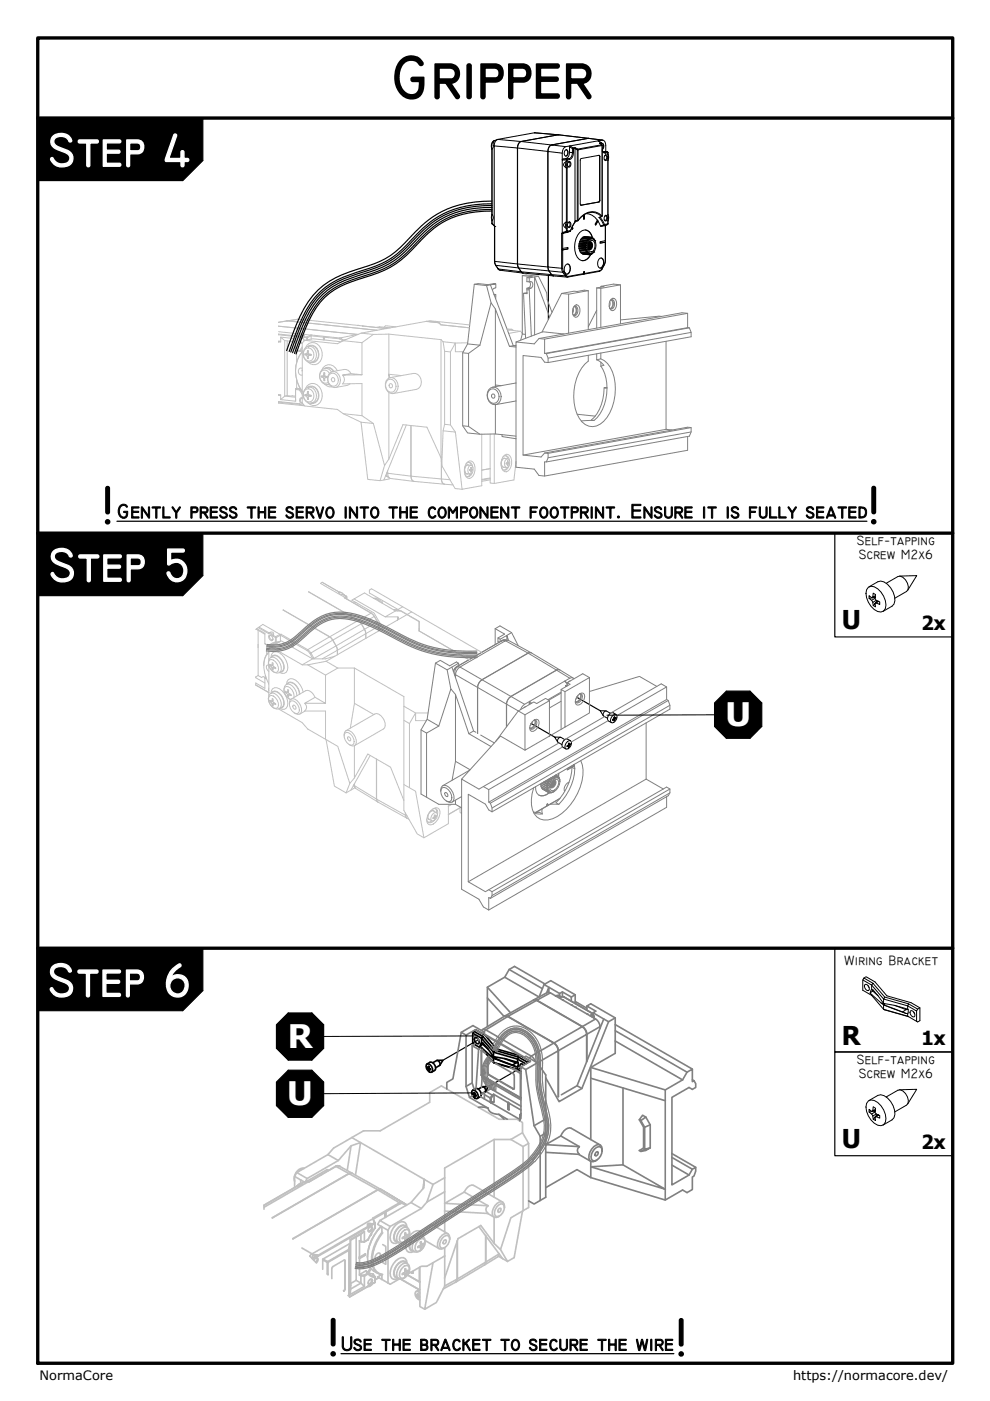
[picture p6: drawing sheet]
<svg xmlns="http://www.w3.org/2000/svg" width="210mm" height="297mm" viewBox="0 0 210 297" stroke-linecap="round" stroke-linejoin="round" font-family="sans-serif">
<defs><g id="words">
<text font-size="12.9" x="83" y="20.8">Gripper</text>
<g font-size="11.5">
<text x="21.3" y="111">!</text>
<text x="183.7" y="111">!</text>
<text x="69.1" y="287.4">!</text>
<text x="142.9" y="287.4">!</text>
</g>
<g font-size="10.1" fill="#fff">
<text x="10.3" y="35.2">Step 4</text>
<text x="10.4" y="123.2">Step 5</text>
<text x="10.2" y="211.3">Step 6</text>
</g>
<g font-size="6.9" fill="#fff">
<text x="153.7" y="154">U</text>
<text x="60.9" y="222.3">R</text>
<text x="60.8" y="234.4">U</text>
</g>
<g font-size="5.5">
<text x="178.5" y="133.5">U</text>
<text x="178.5" y="221.5">R</text>
<text x="178.5" y="243.5">U</text>
</g>
<g font-size="4.3">
<text x="24.8" y="109.8">Gently press the servo into the component footprint. Ensure it is fully seated</text>
<text x="72.3" y="286.3">Use the bracket to secure the wire</text>
</g>
<g font-size="4.1">
<text x="195.4" y="133.5">2x</text>
<text x="195.4" y="221.5">1x</text>
<text x="195.4" y="243.5">2x</text>
</g>
<g font-size="2.9">
<text x="181.7" y="115.6">Self-tapping</text>
<text x="182.1" y="118.5">Screw M2x6</text>
<text x="179" y="204.5">Wiring Bracket</text>
<text x="181.7" y="225.6">Self-tapping</text>
<text x="182.1" y="228.5">Screw M2x6</text>
</g>
<g font-size="2.7">
<text x="8.4" y="292.6">NormaCore</text>
<text x="168.1" y="292.6">https://normacore.dev/</text>
</g>
</g></defs>
<!-- layer: Tweak Trail (ISO) -->
<path d="M101.5 220.4l-7.6 4.4M110.5 226.4l-6.9 4" fill="none" stroke="#000" stroke-width=".25"/>
<!-- layer: Visible (ISO) -->
<g fill="none" stroke="#c0c0c0" stroke-width=".35">
<path d="M57.8 258.2l16.2-9.4 6.1 3.4-18 10.4M62.5 249.4v2.4M62.5 249.4l1.3 .8M62.9 248.6l-.4 .8M63.1 248.5l.5-.5 .9-.3a2.14 2.14 0 0 0-2 2.8M63.4 251.1l.3-.2h.3l.1 .2-.3 .2-.8 .2zM63.8 250.2v.7M63.8 250.2l.7 .4M65.1 249.9l-.4 .7M69.5 244.8l-6.6 3.8M69.7 248.1l-.3-.1-4.6 2.6M71.7 246.1l-6.6 3.8-2.2-1.3"/>
<path d="M71.9 247.2l-.7 .1M73.6 248.2l.8-5.3 2-.7-1 7M74.4 242.9l-2.7 3.2-2.2-1.3M74.6 241.2l-3.9 2.2-1.2 1.4M74.6 241.2l17.2 9.9M74.7 248.8h-.7M78 259.4l.8 .1-.6 .2-.3 .3v-.4zM78.8 259.5l.1 .2M78.9 259.7l.6-.3v1l-1.5 2.4-.7 .5v-2.2l-3.1 1.7v.9M78.9 259.7l-.6 .2-.2 .3M79 258.4l-12.8 7.4-2.2-1.2M79 258.4l.5 .9"/>
<path d="M79 258.3v.1M79 258.3l5.7-3.3-4.6-2.7-18 10.4M79 258.3l.5 1M79.5 259.3h.1M79.5 259.3l-.1-.1-.5 .3M79.5 259.3v1M80.5 258.8l-.4 .8 .9 .5M80.7 252.2l-6.4-3.5-16.6 9.5M80.7 252.2l-.3-.1-.3 .2 .7-.1M80.7 252.2l.8 .4M80.8 252.2l.7 .4M80.8 252.2l5.2 3.1-4.5-2.7"/>
<path d="M81.5 252.6l4.5 2.7M81.6 257.1l-2.5 1.4M81.8 256.9v1.2M81.8 258v-1.2l-.2 .2v1.2M84.7 255l.3-.1 .4 .1v.2h-.6zM84.8 255.2l-3 1.7M85.4 255.2l.7 .3M86 255.3h.1M86 255.3l.1 .2M86 255.3l.2 .2M86.1 255.5v.1M87.1 255l-6.6 3.8 2.2 1.2"/>
<path d="M89.3 256.2l-6.6 3.8M89.7 252l.3-1.9-.2 1.7-2.7 3.2 2.2 1.2M90.5 254.9l-1.2 1.3M91.8 251.1l-1.3 3.8M92.1 259.9l2.2-1.2v2.5M94.3 252.7l-3.8 2.2M94.3 249.7l-2.5 1.4M98.4 252.7a1.92 1.92 0 0 1 2-1.4l6.2 3.6M98.4 252.7l-4.1 2.4 9.2 .5M98.4 252.7l5.1 2.9M103.4 257.3l1.3 .7M103.5 255.6a.95 .95 0 0 0 0 1.7l-9.2-.5"/>
<path d="M104.8 241.6l-10.5 6.1v11M104.8 241.6h3.5M104.8 241.6v12.2M105.4 255.8l.8-.6 .4 .1a1.3 1.3 0 0 1 0 1.8 1.14 1.14 0 0 1-1.6 .7 1.68 1.68 0 0 1 .4-2zM105.8 256.2l.3-.1 .1 .2a.6 .6 0 0 1-.6 .7l-.1-.2zM107 256a.87 .87 0 0 0-.3-.9 .87 .87 0 0 0-.9-.2 2.53 2.53 0 0 0-1.3 2.9 .93 .93 0 0 0 1.4 0M108.3 241.6l2.5-1.4 1.3 2.2v13.6l-1.2 .7M108.3 241.6l2.6 1.5v13.6l-2.6 1.5-2.2 6.7-1.3-1.3v-5.5M110.8 256.8l-1.8 9.8-1.4 .9-1.5-2.6M110.8 240.2v-2.2l-1.2-.7h-3.8l-12.2-7.1-2.5 1.5v2l-10.5 6.1h-3.5l-2.5 1.4M112.1 242.4l-1.2 .7M66.4 266.1l-.2-.3-.5 .5"/>
<path d="M66.4 266.1l-.3 .7M66.4 266.1l.2-.1 .8 .2a1.19 1.19 0 0 0-1.1 .7M66.6 267.2l.4-.5h.3a.71 .71 0 0 1-.2 1M66.9 266.8l.2-.1a.58 .58 0 0 1-.2 .9M67.4 266.2v.2M67.4 266.4a1.01 1.01 0 0 0-1 .7M68.4 269.1v-2l1 .5v2.5M68.5 266.9l1 .6-.1 .1h.1v2.7M68.5 266.9l-.1 .2M72.9 273.7h.1M73.1 267.1v6.2M73.1 273.3l-.2 .4"/>
<path d="M73.1 267.3h.1M73.1 273.3h.1M73.2 273.3l-.3 .4M73.2 267.3l-.3-.1-2.5 1.5-.1 2.4M73.2 267.3v6M74 274.6l-.1 .1M74 274.6h.1M74.1 263.7l-.2 1.2-4.4 2.6v.1l4.5-2.5v9.5l-.2 .1M74.1 263.7h.1M74.1 263.7l-5.6 3.2M74.2 263.7l-.2 1.3-.1-.1 .1 .1v9.5M74.2 273.6l-.2 .9"/>
<path d="M74.3 262.9l-.1 11.6M74.3 272.4v.1M75.5 262.3v9.2l-1.2 .6M76.2 266.5l1.3-.7v.3l-1.3 .7zM76.2 266.8v3.5M76.2 270.3l.3 .2M76.2 263.1l.3 .2M76.3 270.2l-.1 .1M76.3 270.2l.3 .1M76.5 270.5v1.5l-1-.5M76.5 261.7v1.5l-.3-.1v3.5M76.5 261.7l-2.2 1.2-.1-.1"/>
<path d="M76.5 263.3h.7M76.6 270.3l-.1 .2M76.6 270.3l.6 .1M77.2 270.4l.1 .2-.8-.1M77.3 272.7l-.8-.7-2.2 1.3M77.3 261.1l-.8 .6M77.4 265.9l.1 .2M77.5 266.1l-1.3 .7M77.5 269.5l-1.2 .7M77.6 269.5l.9 .5 .6 .1M77.6 269.5l.4 .4M77.9 260l.2 .2"/>
<path d="M77.9 269.9l-.7 .5M78 260.1l-10.6 6.1M78 269.9l.7 .5 .8 .3M78 269.9v.2l-.1-.1M78.1 262.8l-.1 .1M78.1 262.8l-.9 .5M78.1 272.7l-4 2.3M78.1 260.2l-10.7 6.2M78.4 271.3l.3-.1h.2a.76 .76 0 0 1-.8 1.1v-.6zM78.4 260.2l.5-.1a.76 .76 0 0 1-.8 1.1v-.7zM78.5 271.3h.2a.6 .6 0 0 1-.6 .9l-.1-.2M78.5 260.1h.2a.6 .6 0 0 1-.6 .9l-.1-.2"/>
<path d="M78.5 268.8l-.5 .9 .2 .1 .5-.8M78.6 269l-.5 .8M78.7 261.6v.2M78.7 261.6l-.1 .3 .1-.1M78.9 272.2l-.2 .3-.6 .2M78.9 272.2h.1M78.9 272.2l-.4 .4-.5 .2M79.1 270.1l.4 .6M79.4 271.9l-.5 .3M79.5 270.7v.2M79.5 270.7h.1M79.5 270.9v1l-.6 .3"/>
<path d="M79.5 270.9l-1.1-.4-.4-.4-.7 .5v2.1l-3.1 1.8v-.9l-.2 1M79.5 260.4l-1.4 2.4M79.5 270.7v.1M79.5 271.8l-.1 .1M79.5 260.3v.1M79.5 270.8v.1M79.5 270.8v1M80.3 270.9l-.8 .4M80.3 270.9l-.8 .5M80.9 270.3l-.8 .4 2.2 1.3M81 260.1l1.3 .7M81 260.1v1"/>
<path d="M81 270.3v1M81.1 263.9l.7 .4v3.8l-.7-.4M82.3 260.8v11.2M82.7 260l-.4 .8M84.7 271.1l-2 1.2-.4-.3M85.3 268.8l.5-.4 .4-.1 .4 .1a1.81 1.81 0 0 1-1.5 2.6 1.16 1.16 0 0 1-.1-1.7zM85.3 261.2l.5-.4 .4-.1 .4 .1a1.81 1.81 0 0 1-1.5 2.6 1.16 1.16 0 0 1-.1-1.7zM85.5 270l.2 .1M85.5 262.3l.2 .2M85.6 269.9l.2 .2M85.6 262.3l.2 .2M85.7 270.1l.2 .1-.1 .4 .2-.1 .1-.4"/>
<path d="M85.7 269.9l-.4 .1v.2l.4-.1M85.7 262.5l.2 .1-.1 .3 .2-.1 .1-.3M85.7 262.2l-.4 .2v.2l.4-.1M85.7 269.9l.4 .2M85.7 262.2l.4 .3M85.9 269.3l.2 .1M85.9 261.7l.2 .1M85.9 270.3l.1 .2M85.9 269.4l.3 .1M85.9 262.7l.1 .1M85.9 261.8l.3 .1M85.9 269.5l-.2 .4"/>
<path d="M85.9 261.9l-.2 .3M85.9 269.5l.4 .2M85.9 261.9l.4 .2M86.1 269.4l-.1-.4-.2 .1 .1 .4M86.1 269.4l.2 .1 .3-.2v.2l-.3 .2M86.1 261.8l-.1-.5-.2 .2 .1 .4M86.1 261.8l.2 .1 .3-.2v.2l-.3 .2M86.2 260.2l-.3-.4a1.54 1.54 0 0 0-1.8 .9 2.01 2.01 0 0 0-.2 2.6l.4 .1M86.2 267.8l-.3-.3a1.54 1.54 0 0 0-1.8 .8 2.4 2.4 0 0 0-.5 2.3l.3 .3 .4 .1M86.3 269.7l-.2 .4M86.3 262.1l-.2 .4M86.3 260.2a1.09 1.09 0 0 0-.6-1.1 1.09 1.09 0 0 0-1.2 .2 3.7 3.7 0 0 0-1.7 3.6 1.03 1.03 0 0 0 1.6 .5"/>
<path d="M86.3 267.9a1.09 1.09 0 0 0-.6-1.2 1.09 1.09 0 0 0-1.2 .2 3.7 3.7 0 0 0-1.7 3.6 1.03 1.03 0 0 0 1.6 .5M86.3 267.9a1.32 1.32 0 0 0-2.2 .4 1.9 1.9 0 0 0-.1 2.5l.5 .3M86.3 267.9a2.12 2.12 0 0 0-2.2 2.5l.4 .7M86.3 267.9a2.01 2.01 0 0 1 .3 2.1 2.01 2.01 0 0 1-1.8 1.2l-.3-.1M86.3 260.3a1.31 1.31 0 0 0-2.2 .4 1.9 1.9 0 0 0-.1 2.5l.5 .2M86.3 260.3a2.04 2.04 0 0 0-2.2 1.9l.1 1 .3 .2M86.3 260.3a2.01 2.01 0 0 1 .3 2.1 2.01 2.01 0 0 1-1.8 1.2l-.3-.2M86.4 269.5h.2M86.4 261.8l.2 .1M88.4 274.8l.1 .1M88.5 274.5l-.3-.1v.2M88.6 263.1l.5-.4 .4-.1 .3 .1a1.82 1.82 0 0 1-1.4 2.6 1.16 1.16 0 0 1-.1-1.7z"/>
<path d="M88.6 275l.1 .2-.2-.1M88.6 274.6l.1 .2M88.6 274.6h-.2M88.7 274.5l-.5 .1 .2 .2 .2-.2M88.7 274.5h-.2v-.2l.2 .1-.1 .2M88.7 274.8l-.2 .1M88.7 274.8l.3 .1v.2l-.3-.1 .2-.2M88.7 275h-.1M88.8 274.8l-.3 .3v-.2M88.8 264.2l.2 .2M88.8 274.8l-.1 .2M88.9 264.2l.2 .2"/>
<path d="M89 264.4l.2 .1-.1 .3 .2-.1 .1-.3M89 264.2l-.4 .1v.2l.4-.1M89 264.2l.4 .2M89 274.2l-.3-.3-.4-.1-.2 .1a1.3 1.3 0 0 0 .9 1.7M89 268.6v8.4l1 .6M89 273.4l-.8 .4M89.2 263.6l.2 .1M89.2 264.6l.1 .1M89.2 263.7l.3 .1M89.2 263.8l-.2 .4M89.2 263.8l.4 .2M89.4 263.7l-.1-.4-.2 .1 .1 .4"/>
<path d="M89.4 263.7l.2 .1 .3-.2v.2l-.3 .2M89.5 262.1l-.3-.4a1.54 1.54 0 0 0-1.8 .9 2.03 2.03 0 0 0-.2 2.6l.4 .1M89.6 264l-.2 .4M89.6 262.1a1.09 1.09 0 0 0-.6-1.1 1.09 1.09 0 0 0-1.2 .2 3.7 3.7 0 0 0-1.7 3.6 1.04 1.04 0 0 0 1.7 .5M89.6 262.2a1.32 1.32 0 0 0-2.2 .4 1.89 1.89 0 0 0-.1 2.5l.5 .3M89.6 262.2a2.13 2.13 0 0 0-2.2 2.4l.1 .5 .3 .3M89.6 262.2a1.97 1.97 0 0 1 .2 2.2 1.97 1.97 0 0 1-2 1M89.7 263.8h.2M90.1 263l3 1.7M93.8 262.5l.8-.6 .4 .1a1.3 1.3 0 0 1 0 1.8 1.15 1.15 0 0 1-1.6 .7 1.68 1.68 0 0 1 .4-2zM94.2 262.9l.3-.1 .1 .4-.1 .4-.5 .1v-.5zM94.3 266.3l-3.8 2.2h-1.2l-2.8 1.6"/>
<path d="M95 261.6l-3.1-1.8a2.11 2.11 0 0 0-2.2 2.4M95.3 262.7a.87 .87 0 0 0-.2-.9 .87 .87 0 0 0-.9-.2 2.52 2.52 0 0 0-1.3 2.9 .94 .94 0 0 0 1.4 0v8.2l-1.8 3.5-2.5 1.4 1.8-9.9M101.5 260.1l5.1 6.8 1 .6M104.8 263.6l-2.9-3.8-4.8 2.8-2.8 8.4M105.7 266.3l.9 .6"/>
</g>
<g fill="none" stroke="#000" stroke-width=".35">
<path d="M100.2 219.1v2.1l1.9 1.1 2.5 3 5.3 1.5M100.5 218.6l.4-.2 1.9 1.1 2.5 2.9 5.2 1.5 1.8 1.1v.1M102.4 219.8l-1.9-1.2-.3 .5 1.9 1 .3-.3 2.5 2.9M100.6 220.1a.8 .8 0 0 1 .9 .3 .8 .8 0 0 1-.1 .9 .9 .9 0 0 1-.8-1.2zM101.3 220.2l.3 .5M102.1 221.1v-1l2.5 3v.9l-1.1-1.6-1.2-1-.5 .4 2.3 2.1 .5 .2M102.1 222.1v.2M102.3 221.4l.1-.3-.4 .1-.2 .6M102.4 221.1l1.1 1.3M104.1 223.9l1 .6M104.6 224.3l4.8 1.9M104.6 224l2.4 .4 2.4 .9-.7 .5-3.6-1.3z"/>
<path d="M104.6 224.3v1l5.1 1.4M107 224.4l2.9 .9h-.5M108.7 225.8l.7 .4M109.7 224.5l.2-.4 2 1.1-.2 .2M109.7 224.5l1.8 1.1M109.7 226.7l.8 .4M109.7 224.5v.7M109.7 226.1v.6M109.9 225.3v.8l-.5 .1M109.9 224.1l-5-1.4-.3 .4 5.1 1.4M111 225.8v.1M111 225.9l-.5-.4-.2 .1v.6l.2 .3"/>
<path d="M112.3 225l-.4 .2"/>
</g>
<g fill="none" stroke="#808080" stroke-width=".35">
<path d="M102.6 218.8l.4-.4 9.6 5.5-.4 .4M102.7 219.2l8.5 4.9M102.8 219.5l7.6 4.3M107 215.5h.6M107 215.5l-4.7 2.8M107 215.4l.7 .1M107.6 215.5l-4.6 2.9a.58 .58 0 0 0-.9 .1M107.6 215.5l9.8 5.7M113.1 212l.7 .1M113.1 212l-6.1 3.4M113.8 212.1l-6.1 3.4 9.8 5.6M113.8 212.1l9.6 5.6-5.9 3.4"/>
<path d="M116.7 210.5l1.1 .6h.7l.4 .2M116.7 210.5l-.7-.1-2.8 1.6M116.7 210.5l-2.9 1.6 9.7 5.5 2.8-1.6-1.1-.6M118.4 211.1h.1M118.9 211.3v.1M119.4 211.3l-.5 .1-.5-.3h-.6l7.4 4.3M119.5 211.3l6.2 3.6zM119.5 211.3h-.6M123.5 217.6a1.88 1.88 0 0 1 .9 1.7 2.08 2.08 0 0 0-1-1.6M125.2 215.4l.6-.1 .1 .2M125.3 215.1l.6 .3M125.5 215.6h.4v.2"/>
<path d="M125.7 215l-.4 .1 .6 .3v.4M125.7 215.2h-.1M126.3 216a2.08 2.08 0 0 1 .9 1.7M127.2 217.7l-2.8 1.6v5.7M127.2 217.7v.3M102 222.8l.1 5.2M102 227.9l.1 .1M102 222.8v5.1M102.1 222.7l-.1 .1M102.1 228l.7 .7-.6-.4 .8 .6v1.5M102.1 228l8.4 4.9M102.3 222.5l-.2 .2"/>
<path d="M102.6 223l-.4-.3-.1 .1 .9 .5M102.7 232.1l1.2 .7v.9M102.9 231.5l1.5 .7-.5 .6h.2M103 231.3v.1l1-.6 6.5 3.7M103 228.9l7.5 4.3M103.4 227.5l.2 .4M103.4 224.8l.2-.2 .9 .6M103.4 224.8v2.7M103.5 227.4l.2 .5M103.5 227.4l-.1 .1M103.5 224.7l-.1 .1M103.5 224.6v2.8"/>
<path d="M103.6 227.9l5.2 3M103.7 229.3h.1M103.7 227.9l5.1 3M103.7 227.9h-.1M104 233.8h.1M104 229.5v1.3M104.1 233.7h-.1M104.1 232.8v.9M104.3 233.9h.1M104.7 232v.2M104.7 232l-.3 .2 .1 .1M104.7 232l3 1.8"/>
<path d="M104.7 233.7l-.6 .1v-.1M104.7 232.2v1.4l-.5 .3M104.7 232.2l-.6 .6M104.7 233.6l-.5 .1M105 225.4l4 2.4v3l-.2 .1M107.7 233.8v1.4zM107.7 235.2l.2 .1v-1.4l2.6 1.5M107.7 233.7l.2 .2M107.7 235.2l.2 .1M108.2 226.3l2.1 1.3 .1 5.2-8.3-4.8M108.8 226.5l1.7 .9M108.9 230.9h.1"/>
<path d="M110.2 236.4v.9M110.5 236.5l-.2-.1v1M110.5 227.5l-.2 .1h.1M110.5 236.2l-.3 .2M110.5 236.1l-.3 .3M113.9 225.3l4.5-2.5v9.7M117.4 221.2a2.08 2.08 0 0 1 1 1.6M117.4 221.2l-4.8 2.7 .6 .5 .3 .7M117.5 221.1a2.08 2.08 0 0 1 .9 1.7M118.4 222.8l6-3.5v5.8M118.4 222.8v9.7"/>
</g>
<!-- layer: Visible Narrow (ISO) -->
<path d="M56 255.5v.9M57.7 258.2h.1M62.1 262.6v.1M65.7 266.3l1.4 1.4M69.4 270.1l.1 .2M72.9 273.7h.1M73.8 274.7h.1M74.1 275h.1" fill="none" stroke="#c0c0c0" stroke-width=".35"/>
<!-- layer: Visible (ISO) -->
<circle cx="71.9" cy="247.2" r=".17" fill="#c0c0c0"/>
<g fill="none" stroke="#c0c0c0" stroke-width=".35">
<path d="M63 251.5l-7 4M63 251.5h.1M64 250.9l.5-.3zM64 250.9a1.07 1.07 0 0 0-1.1 .6M64 250.9h.1M64.5 250.6h-.1M65.4 250.6h-.9M65.4 250.6l-9.4 5.4M65.4 250.5l-.9 .1M74 248.8l-2.8-1.5-5.6 3.2-.2 .1M74.6 248.7l-3.1-1.5-6 3.3M80.8 260a9.9 9.9 0 0 0-2.9 6.6"/>
<path d="M79.8 266l.6-.4 .2 .2a1.08 1.08 0 0 1-.8 1.4l-.3-.5zM80.8 260a9.6 9.6 0 0 0-2.8 7.5 3.1 3.1 0 0 0 2.1 2.5M81 261.2a9 9 0 0 0-2.1 7.2 2.36 2.36 0 0 0 2.1 1.9M81.1 261.4a8.8 8.8 0 0 0-2 7 2.33 2.33 0 0 0 2 1.8M84.9 271.2l3.9 2.2M85 271.2l3.9 2.2M86.4 270.3l2.5 1.5M87.2 269.7l.3 .2-.4-.1M87.5 269.9h.1M87.6 269.5l-.1 .5-.1-.1M88.9 268.7v3l-2.5-1.4M88.9 271.8h.1"/>
<path d="M89 271.8h-.1M96.9 263.2v8l-2.6 1.4M96.9 271.2l-.3 .6-2.6 1.5M97 263v8.2l6-3.6M103 267.6l-.3 .6-6 3.6 .3-.6M103 262v5.6M105.8 265.9l-.3 .6-2.8 1.7 .3-.6M105.8 265.9l-2.8 1.7M105.8 265.8v.1"/>
</g>
<g fill="none" stroke="#000" stroke-width=".35">
<path d="M90.5 225.6l.7-.4a1.14 1.14 0 0 1 1 1.8l-.7 .3M90.6 225.6a1.22 1.22 0 0 1 1 1.7 1.07 1.07 0 0 1-1.1-.5 1.07 1.07 0 0 1 .1-1.2zM90.7 226.5l.1 .2M90.7 226.3l-.2-.1v.2M90.8 226.4h-.3l.2 .1 .3-.1M90.8 226.3h-.1M91 226.4l.1 .1M91 226.3l-.2 .1 .2-.1M91 226.2l-.2 .1v-.3l.2 .1v.3M91 226.5l-.2 .2M91.1 226.5l.2 .1v.2l-.2-.1 .1-.1M91.1 226.7l-.1 .3-.2-.1"/>
<path d="M91.1 226.6l-.3 .3v-.2M91.2 226.6l-.2 .1M91.8 225.3l.8-.5a.7 .7 0 0 1 .6 1.1l-.8 .5M92.7 224.8h1.2l-.6 1M100.2 231.2l.6-.4a1.15 1.15 0 0 1 1 1.7l-.6 .4M100.2 231.1a1.22 1.22 0 0 1 1.1 1.7 1.07 1.07 0 0 1-1.1-.5 1.07 1.07 0 0 1 0-1.2zM100.4 232.1l.1 .2M100.4 231.9l-.2 .1 .2 .1 .2-.1M100.5 231.9l-.3-.1v.2M100.6 232l.1 .1M100.6 231.8l-.2 .1h.2M100.7 231.8l-.2 .1v-.3l.2 .1-.1 .3"/>
<path d="M100.7 232.1l.3 .1v.2l-.3-.1 .2-.1M100.7 232.3v.3l-.2-.1M100.7 232.1l-.2 .2M100.8 232.1l-.3 .4v-.2M100.8 232.2l-.2 .1M101.4 230.9l.9-.5a.69 .69 0 0 1 .6 1.1l-.9 .5M102.4 230.4h1.2l-.7 1"/>
</g>
<path d="M122 210.9v1.8M125.3 212.8l5.1 3v7.5M94.7 230.9v-1.4l1.3-.8 1.8-9.8 1 .6v10.8l.8 2.4 3.9 2.3-1.4-.3-.7 .1M100.1 221.7v7.9l.4 1.4M101.5 222.5l-.6 8.3M102.2 228.1l-.1 2.4M106.9 237.3l-1.1-1 1.8 1M110.2 237.6l.3-.5v-10.9l1 .6 1.7 11.9 1.3 2.2v13.6l-1.3 .8-1.1-.7M110.4 227.6l.1 1.2M146.1 230.6l.7 .4M115.7 251.8l6.6-3.8 3 1.7 15.7 4.7 3.7-2.1M142.5 245.4l4.3 2.5-.7 1.2-3.6-2.1" fill="none" stroke="#808080" stroke-width=".35"/>
<circle cx="122" cy="213.5" r=".17" fill="#808080"/>
<g fill="none" stroke="#808080" stroke-width=".35">
<path d="M97.8 218.9l2.5-1.5 2.4 1.4-.5 .3M100.8 218.3l-2 1.2M103.3 211.6l3.6 3.9M107 207.2l7.3 4.2 1.1-2.7 1.4-.8 5.2 3-.9 .5M108 205.6l7 4M109.1 204.9l-1.1 .7-1 1.6-3.7 2.1v8.4M130.4 215.8l-1.4 .8-5.6 14.2-4.9 2.8-2.8-5.1M130.4 218.5l15.3 8.8M102 232l.7-.4v1.4M111 224.2l.5-.3 2.4 1.4M111.5 226.8l2.4-1.5 1.8 2.6v25.9l-1.2 .7M112.5 225l-2 1.2"/>
<path d="M115.7 237.2l-2.5 1.5M130.4 223.3l-5.1 3v15.3M130.4 220.7l14.3 8.3M132.1 230.7v16.3l-6.8 .4v2.3M144.7 229l-3.7 2.1v23.3M145.7 227.3l1.1-.6v2.6l.4-.2 .3 .7v.8l-.7 .4M145.7 227.3l-1 1.7M146.1 230.6l-3.6 2.1v18.5l3.6-2.1M115.7 240.2l-1.2 .7M125.3 246.2v1.2l15.7 4.7-8.9-5.1M146.8 247.9l.7-.4v.8l-.3 1-.4 .2v2.7l-1.1 .7-1-.6"/>
</g>
<circle cx="121.1" cy="213.1" r=".17" fill="#808080"/>
<path d="M121.1 211.4v.9M124.4 213.3v.9" fill="none" stroke="#808080" stroke-width=".35"/>
<circle cx="124.4" cy="215" r=".17" fill="#808080"/>
<path d="M125.3 212.8l-.9 .5 1.9 1.1" fill="none" stroke="#808080" stroke-width=".35"/>
<circle cx="119.2" cy="212" r=".17" fill="#808080"/>
<g fill="none" stroke="#808080" stroke-width=".35">
<path d="M102.7 218.8v.6M103.3 209.3l5 5.4M109.1 204.9l6.4 3.7M115.4 208.7l3.3 1.9 .5-.3M116.4 210.4v-1.1l-.5 1.2M119.2 211.3v-1l1.9 1.1M122 212.3l2.4 1.5M125.7 214.7v.6M126.3 214.4l-.6 .3 3.3 1.9M128 216l-5.6 14.2-3.4 1.9M130.4 217.2l16.4 9.5M100.1 229.6l-1.3 .7"/>
<path d="M100.2 232.3l-.6 .4M101.9 232.5l8.4 4.9M102.6 231.6h.1M103.5 235a2.05 2.05 0 0 0 2.3 1.3M118.4 232.5h.1M122.4 230.2l1 .6M125.3 226.3l15.7 4.8M125.3 228.6l15.7 4.8M146.8 228.9l.4 .2M142.5 244.6l5 2.9"/>
</g>
<circle cx="118.7" cy="211.6" r=".17" fill="#808080"/>
<g fill="none" stroke="#808080" stroke-width=".35">
<path d="M100.8 218.4v-.1l1.4 .8M118.7 210.6v.6M100.6 221.4l-.5 .3 1.4 .8 .4-.3M101.3 220.2l.3 .5M110.5 227.6v.1M111 224.2l1.5 .8M135.5 237.4l1 1.6v4.4l-1 .5 .4 .2 1-.2 1-.5-1.2 .3v-4.7M136.9 236.8l-.7-.4-.7 1 .4 .2 .8 1.4 1.2-.5-1-1.7-1 .8M137.9 238.5v4.9M118.9 240.8a2.02 2.02 0 0 1 2.2-1.6l6.2 3.6M118.9 240.8l-3.2 1.9 7.1 .4M118.9 240.8l3.9 2.3"/>
<path d="M122.7 244.7l2.6 1.5M122.8 243.1a1 1 0 0 0 0 1.6l-7.1-.4M126 243.6l.5-.3 .4-.2 .4 .1a1.99 1.99 0 0 1-1.3 2.9h-.3a1.45 1.45 0 0 1 0-2zM126.4 244.3l.3-.1 .1 .1a.6 .6 0 0 1-.6 .7l-.1-.2zM127.7 243.9a.94 .94 0 0 0-.3-.9 .94 .94 0 0 0-1-.2 2.76 2.76 0 0 0-1.4 3.2 1.01 1.01 0 0 0 1.5 0M136.7 243.7l-.8 .4"/>
</g>
<g fill="none" stroke="#000" stroke-width=".21">
<path d="M104.3 31.6v13.9M104.3 31.6l.1 13.9M104.3 31.6h.1M104.5 30l.5-.2a1.27 1.27 0 0 0-.7 1.8l-.1-.9zM104.6 30.9l-.3 .7M105.4 29.6l-.5 .2a.98 .98 0 0 0-.3 1.1M105.5 29.6a1.33 1.33 0 0 0-.7 1.3h-.2M105.5 29.6l5 .4M109.7 31.4l6.4 .7v24.5l-6.4-.6M109.7 31.4v24.6M110.5 30a1.35 1.35 0 0 0-.8 1.4M110.5 30a1.33 1.33 0 0 0-.8 1.4"/>
<path d="M113.3 28.2l-7.8 1.4M116.9 30.7a1.35 1.35 0 0 0-.8 1.4M117 30.7a1.34 1.34 0 0 0-.8 1.4M118.4 28.6l-5.1-.4 5 .4M118.4 28.6l-7.9 1.4M118.5 28.6l6.3 .7-6.4-.7-7.9 1.4M118.5 28.6h-.1M119.2 32.5v1.4l.1-.2M119.2 32.5l-3-.4v24.5l2.9 .3M119.3 33.7l.8 .1M119.8 31.9l.2-.2a.73 .73 0 0 1 .4 .8 .73 .73 0 0 1-.5 .6 .85 .85 0 0 1-.1-1.2zM120 31.1a1.35 1.35 0 0 0-.8 1.4"/>
<path d="M120 35.6l.1 11.5M120 34.3l-.5 .5v.2l.5 .6M120 34.3l-.1 .4 .1 .9M120 33.6l.6 .1-.5 .1M120 33.6l-.7 .1M120.1 31.7a.79 .79 0 0 1-.2 1.4M120.1 34.3h-.1M120.1 33.8l.2 .1h-.2v.4h.2M120.1 33.8v.1h-.9v15.4l.9-.3-.1-.6M120.3 34.3l-.2 .4 .2 .8M120.3 35.5v11.6M120.3 35.5l-.2 .1"/>
<path d="M120.4 34.4l.2-.1a.57 .57 0 0 1 .1 1l-.4-.1M120.5 34.4l.2-.2a.67 .67 0 0 1 .4 .6 .67 .67 0 0 1-.4 .7 .67 .67 0 0 1-.2-1.1zM120.8 31.1l.6 .4v.9l-.6-.1zM120.8 32.3a1.29 1.29 0 0 1-.8 1.3M120.8 33.8l-.5 .1v.4M120.8 30.9l.7 .5-.1 .1 .5-.2M120.8 30.9v.2M121.6 32.4a1.45 1.45 0 0 1-.8 1.4M121.6 32.4h-.2a1.27 1.27 0 0 1-.8 1.3l.2 .1M121.9 31.5l.5 .3v14.9l-.5 .2zM121.9 31.4v.1M122.4 31.7v.1"/>
<path d="M122.4 31.8h.2M122.5 31.6l-.1 .1M122.5 31.6l-.6-.3v.1l-.3 .1v.9M122.5 31.6l.1 .2M122.6 31.8l5.1-1v15M122.6 31.8v14.9M124.7 29.3l-7.8 1.4-6.4-.7M124.7 29.3l3.1 .4M127 32.9l.1 .3M127 32.9l-3.9 .8-.1 9.5 .2 .3M127 32.9l.2 .3M127.1 30.4l.6 .4v15l-.7 .3"/>
<path d="M127.1 33.2v9.3M127.1 33.2h.1M127.2 33.2v9.3M127.5 30.3v.1l-.2 .1M127.6 30.4l-.1 .3M127.6 30.7l-.5-.3 .4-.1-.7-.4-6 1M127.6 30.7h.1M127.7 30.4a.83 .83 0 0 1 0 1.3 .74 .74 0 0 0 .3-.7 .74 .74 0 0 0-.4-.6M127.7 29.7l-.9 .2 .7 .4 .1 .4M127.7 29.7a.89 .89 0 0 1 .7 1.1v1.3M127.7 29.7l-3-.4-7.7 1.4 3 .4 .8-.2M127.7 30.8l-.1-.1-5.1 .9"/>
<path d="M127.7 32l.2 .3 .5 .2M127.7 31.9l.2 .3 .3 .1h-.2M127.9 32.2h.9M128.2 33l.2-.1a.58 .58 0 0 1 .1 1h-.2l-.2-.1M128.2 33l.2-.2a.67 .67 0 0 1 .5 .6 .67 .67 0 0 1-.5 .7l-.3-.4zM128.3 32.1l.5 .1-.6 .1 .2 .2M128.4 32.5l.5-.1v.4M128.8 32.2l.1 .2M128.9 32.8l.1 .3-.1 .9M128.9 34v11.6M128.9 34h.1M128.9 32.7l.2 .6-.2 .7"/>
<path d="M128.9 32.7v.1M128.9 32.4v.3M128.9 34v11.5M104.3 45.5l-.1 .6 .1 .6M104.3 47.4h.1M104.3 46.7v.7M104.3 47.4v.1M104.3 46.7h.1M104.3 45.5h.1M104.3 47.5v-.1l.5 .4M104.3 47.5l.5 .5M104.4 45.5a.86 .86 0 0 1 0 1.2"/>
<path d="M104.4 46.7l-.1 .7M104.4 45.5v1.2M104.8 47.8v-16.9l4.9 .5v24.6l-4.8-.6 .2 .9 4.8 .5 .6 .8-4.8-.6 .4 .3M104.8 47.8l.1 .2M104.8 55.4l.3 .8M104.8 47.9v7.5M104.8 48h.1M104.9 48l-.1 7.4M104.9 48h.1M105.1 56.2l.5 .8M105.6 57l.5 .3M106.1 57.3l4.8 .6-.4-.3"/>
<path d="M109.7 56l.2 .8M109.7 56l.3 .8M110 56.8l6.4 .6 .5 .8-6.4-.6M110 56.8l.5 .8M110.5 57.6l.4 .3 6.4 .6M116.1 56.6l.3 .8M116.2 56.6l.2 .8M116.4 57.4l.6 .8M116.4 57.4l2.9 .3M116.9 58.2l.4 .3M117 58.2l.4 .3M117.4 58.5l2.8 .2"/>
<path d="M119.1 56.9l.2 .8M119.1 49.5v7.4M119.2 49.3l-.1 .2h.2v3.2h-.1v.3M119.3 56.9h-.2M119.3 52.7l1.1-.2v.3l-1.1 .2M119.3 56.9l.2 .7M119.3 57.7l.5 .8-2.8-.3M119.5 57.6l-.2 .1M119.5 57.6l.5 .8M119.7 57.7l.3 .4M119.9 56.3l.5-.3a1.24 1.24 0 0 1-.3 2.1 1.24 1.24 0 0 1-.2-1.8zM120 58.4l.5 .2"/>
<path d="M120 58.4l-.2 .1 .4 .2M120 47.1l-.5 .5v.3l.5 .5M120 47.1l-.1 .4 .1 .9M120.1 49h.2l-.1 .2zM120.1 47.1h-.1M120.1 47.1h.2M120.3 47.1l-.2 .4 .2 .8M120.3 48.3l-.2 .1M120.4 52.5v.3l-1.2 .2h.1v3.9M120.4 52.8h.1M120.4 56a1.25 1.25 0 0 1-.3 2.1M120.4 47.3l.2-.1a.57 .57 0 0 1 .1 .9l-.4-.1"/>
<path d="M120.5 47.2l.2-.2 .2 .1a.8 .8 0 0 1-.2 1.2 .67 .67 0 0 1-.2-1.1zM120.5 58.6l-.1 .1M120.9 49l-.7 .3M121 48.9l-.8 .4-.9 .2 1.6-.5M121 48.9l-.1 .1M121.3 48.2l.2 .2M121.3 48.1l.2 .3-.2 .2-.1-.2M121.4 48.4l-.1 .2M121.9 46.9v.1M121.9 47l-.9 1.9-.7 .1v-.7M121.9 47h.1M122 47l-1 1.9"/>
<path d="M122.4 46.7l.1 .1M122.4 46.7h.2M122.6 46.8l-.6 .2M122.6 46.7v.1M122.7 52.1l1.3 .2M122.7 52.5l.1 .1 1.3 .1M122.7 52.1l1.3 .3M122.7 52.2v.1M122.8 52.6l1.3 .2M122.8 51.8h-.1M122.8 51.6l1.3 .2M122.8 52.7h.1"/>
<path d="M122.8 51.7l1.3 .2M122.8 52.3l1.6 .2M122.8 52l1.6 .1M122.8 51.9l1.6 .2M122.8 52.9l.1 .1 1.2 .2M122.8 52.7l1.6 .2M122.8 52.8l1.6 .1M122.9 53l1.3 .2M122.9 51.6l1.5 .1M122.9 51.5l1.5 .2M122.9 53.1h.1M122.9 51.3l-.1 .1"/>
<path d="M122.9 51.2l1.3 .2M122.9 53.2l.1 .2 1.3 .2M123 51.2l1.5 .2M123 51.2l1.6 .1M123 50.9v.1M123.1 53.5l.2 .2 1.3 .1M123.2 50.8l1.5 .2M123.2 53.7l1.3 .1M123.3 50.6l-.1 .1M123.4 53.7l.1 .2 1.3 .1M123.5 53.8l1.3 .2M123.5 50.3l-.1 .2"/>
<path d="M123.7 50.3l.1-.1 1.3 .1M123.7 58v.1h.2M123.7 53.9l1.3 .1M123.8 50.2l1.3 .1M123.9 45.5v.9M123.9 57.6v.5v-.1M123.9 46.4h-.2M123.9 45.5v.9l-.2 .1v-.9M124 50.2l1.4 .1M124.1 48.7a2.01 2.01 0 0 1 1.5 1.7M124.2 53.2l.3 .1-.2 .2-1.3-.1M124.3 45.3a2.98 2.98 0 0 1 2.4 1.4"/>
<path d="M124.4 51l-1.4-.1 1.3 .1M124.6 50.6h-1.3l1.2 .1M124.6 53.5h.1M124.7 51.8v.6M124.8 51.5l.1 .6-.2 .5 .2-.5-.1-.5M124.8 50.7l.2 .1M124.9 50.4l-1.4-.1 1.3 .2M124.9 53.7h.1M124.9 51.4a1.1 1.1 0 0 1-.2 1.4M125 51.4a1 1 0 0 1-.2 1.4 1.03 1.03 0 0 0 .2-1.4M125 51.3l.6-.4a1.46 1.46 0 0 1-.2 2.5 1.33 1.33 0 0 1-.4-2.1zM125 51.4l.3 .1"/>
<path d="M125 51.4h-.1l.2-.1 .2 .2M125 51.4h.1M125 51.3a.66 .66 0 0 1 .6 .3 .66 .66 0 0 1 0 .8l-.5 .6-.4-.2a1.09 1.09 0 0 0 .2-1.4zM125 51.4a.94 .94 0 0 1-.2 1.5 .96 .96 0 0 0 .2-1.5zM125 50.8l.4-.2a1.11 1.11 0 0 1 1 1.4 1.7 1.7 0 0 1-1 1.7 1.11 1.11 0 0 1-.9-1.3v-.7zM125.1 51.4a.89 .89 0 0 1-.2 1.5M125.1 53.8h.1M125.1 50.6h.1M125.2 54a2.03 2.03 0 0 1-1.7 1.3M125.3 51.5a.88 .88 0 0 1-.5 1.4M125.4 53.8h.1M125.4 50.5h.1"/>
<path d="M125.4 50.5l-.3-.2 .1 .3-.4-.1 .2 .3-.4-.2 .1 .4h-.4l.2 .4h-.3l.2 .3-.3 .1 .3 .3-.4 .2 .4 .2-.3 .3 .3 .1-.2 .3 .3 .1M125.4 50.5v-.2l.3 .3v-.2l.5 .8M125.5 50.4h.1M125.5 53.8h.1M125.6 50.4a1.7 1.7 0 0 0-2.2-1.5 4.3 4.3 0 0 0-.6 6.1 1.42 1.42 0 0 0 2.1-.4l.3-.6M125.6 53.7h.1M125.7 50.6h.1M125.8 50.6h.1M125.8 53.5h.1M125.9 53.5l-.8 .5 .1-.2-.4 .2 .1-.3-.4 .1 .2-.3h-.4M125.9 53.5h.1M125.9 50.7h.1"/>
<path d="M126 53.3l-.1 .2M126.1 50.9h.1M126.1 51h.1M126.6 46.7l.2 .2M126.7 46.7l-.5 .8 .1 .2 .5-.8M126.7 46.7l.1 .2M126.7 46.9l-.4 .8M126.8 46.9l.5 1M127 55l.5-.3a1.24 1.24 0 0 1-.3 2.2 1.23 1.23 0 0 1-.2-1.9zM127 42.8l-3.8 .7M127 46.1l1 1.6M127.1 57.5l-6.9 1.2"/>
<path d="M127.1 42.5l-.2 .3M127.1 42.5h.1M127.2 57.4l-3.3 .6v-.4h-.2v.4l-3.2 .6M127.2 57.4l-.1 .1M127.2 42.5l-.2 .3M127.2 46.1l1 1.5-.2 .1M127.2 51.5l1.2-.2v3.9M127.3 47.9l1-.1v3.2l-1.1 .2v.4l1.1-.2v3.9M127.5 54.7a1.08 1.08 0 0 1 .4 1.3l-.3 .7-.4 .2M127.5 45.9a3.1 3.1 0 0 0-4.9 .9M127.5 45.9l-.5 .2M127.5 45.9h.1"/>
<path d="M127.6 57l-.4 .4M127.6 57v.1M127.6 57.1l-.5 .4M127.7 45.8a2.99 2.99 0 0 0-4.5 .1l-.6 .8M127.7 45.8l-.2 .1M127.7 45.8h.1M128 47.7l-.6 .3M128 47.7l-.7 .2M128.1 56.1l-.5 .9M128.1 56.1h.1M128.2 56.1l-.6 1M128.2 45.9l.2-.2a.58 .58 0 0 1 .1 1l-.4-.1"/>
<path d="M128.2 45.8l.2-.2a.67 .67 0 0 1 .5 .7 .67 .67 0 0 1-.5 .6 .67 .67 0 0 1-.2-1.1zM128.3 55.3l-.2 .8M128.3 47.8h.1M128.4 51l-.1 .4M128.4 55.2l-.2 .9M128.4 55.2l-.1 .1M128.4 51h-.1M128.4 47.8v3.2M128.8 47.6l-.4 .2M128.9 46.8v.7l-.8 .2 .7-.1M128.9 45.6l.1 .3-.1 .9M128.9 46.8h.1"/>
<path d="M128.9 47.4l-.1 .2M128.9 45.5l.2 .6-.2 .7M128.9 45.5v.1M128.9 46.8v.6M184.1 124.5a2.1 2.1 0 0 1 2.7 1 4 4 0 0 1 .9 3.5l-.4 .5a2.1 2.1 0 0 1-2.6-1 4 4 0 0 1-1-3.5zM184.2 124.4l1.9-1.1a2.36 2.36 0 0 1 2.7 1.3 3.7 3.7 0 0 1 .7 3.5l-.4 .4-1.9 1.1M184.8 127.3l.2 .4M185 126.6l-.2 .1-.5-.4v.6M185.5 126.8l.3 .5M185.6 126.5l-.7 .2M185.6 126.3l-.6 .3 .2-.8 .4 .3-.1 .7-.7 .5-.5-.4 1.3-.3M185.8 127.3l.7 .3v.6l-.7-.3 .5-.4"/>
<path d="M185.8 127.3l-.8 .4 .2 .7M186 127.4l-.8 1 .4 .3-.1-.7 .3-.1M186.1 127.4l-.5 .5M187.9 123.7l2.5-1.5a1.82 1.82 0 0 1 2 1.5l.2 .7-.1 .6-.3 .4-2.5 1.4M190.7 122.1l3.7-.1-2 3.2M118.8 156.3h-1.2l.6 1M119.7 156.8l-.8-.5a.7 .7 0 0 0-.6 1.1l.8 .5M120.3 157.2l.6-.1a1.19 1.19 0 0 1-.8 1.7l-.2-.1a1.25 1.25 0 0 1 .4-1.5zM120.3 158.1l.2 .1M120.4 158l.1 .2M120.4 158.2l.1 .3 .2-.1M120.4 158l.3 .2v.2l-.2-.2"/>
<path d="M120.5 158l-.3 .1v.2l.2-.1-.1-.1M120.5 157.7l.2 .1v-.3l-.2 .1v.3M120.5 157.7l.2 .1M120.5 157.9v.1M120.5 157.9l.3 .1 .2-.1M120.7 157.8l.3-.1v.2l-.5-.1M120.8 158l-.1 .2M121 157.1l-.7-.4a1.15 1.15 0 0 0-1 1.7l.7 .4M128.5 150.7h-1.2l.6 1M129.4 151.2l-.8-.4a.69 .69 0 0 0-.6 1l.8 .5M130 151.7l.6-.2a1.19 1.19 0 0 1-.8 1.8l-.2-.2a1.25 1.25 0 0 1 .4-1.4zM130.1 152.4l.3 .2-.1 .2-.1-.2"/>
<path d="M130.1 152.6l.1 .1M130.1 152.4l-.2 .1v.2l.2-.1-.1-.1 .2 .1-.2-.1M130.2 152.1l.2 .1-.1-.3-.1 .1v.3M130.2 152.2l.2 .1M130.2 152.7v.2l.1-.1M130.2 152.3l-.1 .1M130.2 152.3l.3 .1 .1-.1M130.4 152.2l.2-.1v.2l-.4-.1M130.5 152.4l-.1 .2M130.6 151.5l-.6-.4a1.15 1.15 0 0 0-1 1.8l.6 .3M182.9 207.8v2.1l1.9 1.1M183.2 207.4l.4-.3 1.9 1.1 2.5 2.9 5.2 1.5 1.8 1.1v2.7l-.4 .3-.3-.2"/>
<path d="M183.4 208.8a.8 .8 0 0 1 .8 .3 .8 .8 0 0 1-.1 .9 .9 .9 0 0 1-.7-1.2zM184 208.9l.3 .5M184.8 209.8v-.9l2.5 2.9v.9l-1.1-1.6-1.2-1-.5 .5 2.3 2.1 .5 .1M184.8 211l2.5 3 5.3 1.6M184.8 210.9v.1M185 210.1l.1-.2h-.4l-.2 .7M185.1 208.5l-1.9-1.1-.3 .4 1.9 1.1 .3-.4 2.5 2.9M185.1 209.9l1.1 1.2M186.8 212.7l1 .5M187.3 213l4.8 1.9M187.3 212.7l2.4 .5 2.4 .9-.7 .4-3.6-1.3zM187.3 213.1v.9l5.1 1.4"/>
<path d="M189.7 213.2l2.9 .8-.5 .1M191.4 214.5l.7 .4M192.4 215.4l1.9 1.1M192.4 213.3v.6M192.4 214.8v.6M192.6 214v.8l-.5 .1M192.6 212.8l2 1.1-.3 .5-1.9-1.1zM192.6 212.8l-5-1.4-.3 .4 5.1 1.5M193 214.4l.2-.1a.91 .91 0 0 1 .6 1.3 .9 .9 0 0 1-.8-1.2zM193.7 214.5l.2 .5M194.3 214.4v2.1M195 213.7l-.4 .2"/>
<path d="M184.1 233.4a2.1 2.1 0 0 1 2.7 1 4 4 0 0 1 .9 3.5l-.4 .6a2.1 2.1 0 0 1-2.6-1.1 4 4 0 0 1-1-3.4zM184.2 233.3l1.9-1.1a2.38 2.38 0 0 1 2.7 1.3 3.7 3.7 0 0 1 .7 3.5l-.4 .4-1.9 1.1M184.8 236.2l.2 .4M185 235.5l-.2 .1-.5-.4v.6M185.5 235.8l.3 .4M185.6 235.4l-.7 .2M185.6 235.2l-.6 .3 .2-.8 .4 .3-.1 .8-.7 .4-.5-.4 1.3-.2M185.8 236.2l.7 .3v.6l-.7-.3 .5-.4M185.8 236.2l-.8 .4 .2 .7M186 236.3l-.8 1 .4 .3-.1-.7 .3-.1M186.1 236.4l-.5 .4M187.9 232.6l2.5-1.5a1.82 1.82 0 0 1 2 1.5l.2 .7-.1 .6-.3 .4-2.5 1.4"/>
<path d="M190.7 231.1l3.7-.1-2 3.1"/>
</g>
<!-- layer: Tweak Trail (ISO) -->
<path d="M116.3 58.4v9.3M112.6 153.4l5 2.9M122.3 147.8l5 2.9" fill="none" stroke="#000" stroke-width=".25"/>
<!-- layer: Visible (ISO) -->
<g fill="none" stroke="#c0c0c0" stroke-width=".21">
<path d="M59.1 70.8l4.5 .5M59.1 71l4.4 .4 .1-.1M59.1 72.3l.3 .1h-.3M59.1 70.3l6.8 .7M59.4 72.4l.1 .1M59.5 72.5v-1l.9 .7v11.8l-.9 .7v-1h-.4M59.5 71.5l3.2 .3v2.5l.8 .1 .6-.8M59.5 72.5h-.4M60.9 72.3v11.6l-.5 .1 2.3 .2v.9M61 68l-1.9 .3 1.7-.3M61 68l18.9 2-19.1-2M62.7 72.5v1.8"/>
<path d="M62.7 71.8v.7l-2.3-.3M62.9 74.4v2.4M63.3 67.7l-2.5 .3M63.3 67.7l13.6 1.4M63.5 71.4l.7-.1 .3 .2M63.5 74.5v-.1l.1 .1M63.6 71.3l.8-.2 .2 .3M63.9 71.1l.7 .3M64.1 78.6h.1M64.1 72.7v12.7l.5 .7 6.9 .7 1.3 .9 3.8 1.8M64.1 73.8l-.4 .6h.4l-.6 .1-.8-.2M64.1 74.6a6.8 6.8 0 0 0 0 8.4"/>
<path d="M64.1 78.1l-.4-.1a.79 .79 0 0 0-.4 .9 .79 .79 0 0 0 .8 .6M64.1 74.5a7 7 0 0 0 0 8.5M64.1 78.5v.2M64.5 71.5l.5 .1v.5M64.5 72.3l-.3-.6-.3 .1-.2 .5 .4 .4M64.5 72.2l-.1-.3-.6-.3a.65 .65 0 0 0-.3 .7 .65 .65 0 0 0 .6 .5M64.5 71.4v.1M64.6 72.1l1.7-.3 6 .7M64.6 72.1l6.9 .8 1.3-.7M64.6 72.1l-.5 .6M64.6 74.1a1.22 1.22 0 0 1 1.5-.1 1.22 1.22 0 0 1 .5 1.4 1.07 1.07 0 0 1-.9 1.2 1.07 1.07 0 0 1-1.2-.8l-.2-.6zM64.7 73.8a1.73 1.73 0 0 1 1.8-1.2 1.73 1.73 0 0 1 1.6 1.4 2.36 2.36 0 0 1-1.2 3.3h-.5l-1.1-.6"/>
<path d="M64.9 75.3l.2 .3M64.9 75h-.3v.2l.3 .1M65.1 71.4l.1 .2h-.2zM65.1 74.8l-.2 .2M65.2 71.6v.4M65.2 74.3h.2v.5M65.2 73.5a1.61 1.61 0 0 1 1.8 0 1.61 1.61 0 0 1 .6 1.6 1.5 1.5 0 0 1-1.8 1.7M65.4 74.8l.2 .3h.4v.3h-.4M65.4 75.5l-.3 .1M65.4 73.4a1.78 1.78 0 0 1 2 1 1.78 1.78 0 0 1-.6 2.2l-.8 .2M65.4 73.4a1.75 1.75 0 0 1 1.7 1.5 1.75 1.75 0 0 1-1.1 1.9M65.4 73.4a1.76 1.76 0 0 0-1.1 2 1.76 1.76 0 0 0 1.7 1.4"/>
<path d="M65.4 75.8l-.2 .2M65.4 74.5l-.2-.2-.1 .5h.3M65.4 75h-.5M65.5 75.1l-.9 .1M65.5 67.9l.5 .1M65.5 67.9h.1M65.6 75.4l-.2 .2v.4h-.2l-.1-.4M65.6 75.4l.4-.2-.5 .2M65.8 75.1v.1M65.8 75.2l-.3-.1-.6 .2M65.9 71l-.8 .4h-.5M66 71.2v.7"/>
<path d="M66 71.2l-.8 .4M66 71.2l2.6 .3M66.1 71h-.2M66.1 71l-.1 .2M68.2 78.5a1.72 1.72 0 0 1 1.7-1.2 1.72 1.72 0 0 1 1.6 1.3M68.4 80l.2 .3M68.4 79.7h-.3v.2l.3 .1M68.6 71.4h.2v.7M68.6 71.4v.7zM68.6 79.5l-.2 .2M68.7 79h.2v.7l.6 .1v.3M68.7 78.1a1.35 1.35 0 0 1 2.1 .6"/>
<path d="M68.8 71.5l3.1 .3M68.8 78.1a1.41 1.41 0 0 1 1.9 .6M68.8 78.1a1.35 1.35 0 0 1 1.5 .7M68.8 78.1a1.76 1.76 0 0 0-1 2 1.76 1.76 0 0 0 1.7 1.4M68.9 79.2l-.2-.2-.1 .5h.2M68.9 79.7h-.5M69 79.8l-.9 .1M69.2 79.8v.1M69.3 79.9l-.3-.1-.6 .2M69.3 79.9h.1M69.5 79.9l-.5 .2M69.8 79.2a1.11 1.11 0 0 0-1.4-.7 1.11 1.11 0 0 0-.6 1.5 1.2 1.2 0 0 0 1.8 1.1"/>
<path d="M70 79a1.49 1.49 0 0 1 1.6 .1 1.49 1.49 0 0 1 .6 1.5 1.31 1.31 0 0 1-1 1.5 1.31 1.31 0 0 1-1.6-.9 1.92 1.92 0 0 1 .4-2.2zM70.1 79.2a1.39 1.39 0 0 1 1.6 .7 1.39 1.39 0 0 1-.3 1.7 1.25 1.25 0 0 1-1.5-.1 1.25 1.25 0 0 1-.4-1.4l.2-.5zM70.5 78.8l2.5-.5a1.41 1.41 0 0 1 1.4 .9M72 71.7l.4 .1 .3 .3-.1 .1zM72.6 72.2v.1M72.6 79.5a1.3 1.3 0 0 1 0 1.9l4.2-.1v6.8M72.6 79.5l1.8-.3 2.4 .3zM72.8 72.2l4 .5M73.4 72l-.7 .1 .1 .1M75.8 70.9h.1M75.8 69h.5M75.8 69h.4"/>
<path d="M75.8 69h.1M76 70.9l-16.9-1.7 16.7 1.7-3.8 .8-5.9-.7M76.6 70.6l2.6 .3M76.8 72.7v6.8M76.9 69.1h.1M76.9 69.1l5.1 .6zM79.2 70.9l-2.4 1.8M79.7 69.4l.8-.1 2.2 .2M82.4 70.8l11.1 1.2M82.4 70.8v8.6l2.7 .2M82.4 70.8l-3.2 .1M84 69.3l-2.3-.2-.3 .3"/>
<path d="M93.1 68.4l-2.8-.3 .8-.1 8.5 .9M93.1 68.5l.4 .4M93.5 72v25.1l.2 1.6 .2-7.4 .4-1.3v-15.5l-.4-2M93.5 72l.4 .5M93.9 72.5l2.7 .2-1.1 1.9v15.5l1.1 1.5M94.3 74.5l1.2 .1M99.2 72.7h-2.6v1.9h1.6M99.5 69.5l-6.1-.6-.4-.5-2.6-.3-13.8 2.5-3.8 1.6M107.5 69.7l1 .1 .4 .3M108.5 69.8l-.9 .2 2.8 .2 .3 .5M110.4 70.2l-2.6 .5M59.1 85.1l4.4 .5"/>
<path d="M59.1 85.3l4.5 .4M59.1 85.5l4.9 .5M59.5 83.7l-.4 .1M60.9 83.9l1.8 .1M62.7 82.5v1.7M62.8 82.4l-.1 .1M62.8 82.4v.1M62.8 82.5h-.1M62.8 82.5h.8M62.9 80.6v1.7M63 82.3l-.2 .1M63 82.3l.7 .1"/>
<path d="M63.5 85.6l.6 .3 .3-.1M63.5 85.6v.1M63.5 85.7l.4 .2h.6M63.7 82.5l-.2 .2 .1-.2M63.8 82.6h-.1l.4 .7M64.1 83.6l-.6-.9-.8-.1v2.5l-3.2-.4M64.1 84.3h-.3a.65 .65 0 0 0-.3 .8 .65 .65 0 0 0 .7 .4M64.1 84.4l-.3 .1a.55 .55 0 0 0 .3 .9M64.1 86h.4M64.6 82.8a1.22 1.22 0 0 1 1.5-.1 1.22 1.22 0 0 1 .5 1.4 1.07 1.07 0 0 1-.9 1.1 1.07 1.07 0 0 1-1.2-.8l-.2-.5zM64.7 82.4a1.73 1.73 0 0 1 1.8-1.1 1.73 1.73 0 0 1 1.6 1.3 2.35 2.35 0 0 1-1.2 3.4h-.5l-.6-.2-.5-.4M64.9 84l.2 .2"/>
<path d="M64.9 83.7h-.3v.2l.3 .1M65.1 83.5l-.2 .2M65.2 83h.2v.7l.6 .1v.2h-.4M65.2 82.1a1.61 1.61 0 0 1 1.8 .1 1.61 1.61 0 0 1 .6 1.6 1.5 1.5 0 0 1-1.8 1.7M65.4 84.2h-.3M65.4 82.1a1.78 1.78 0 0 1 2 .9 1.78 1.78 0 0 1-.6 2.3l-.8 .2M65.4 82.1a1.75 1.75 0 0 1 1.7 1.4 1.75 1.75 0 0 1-1.1 2M65.4 82.1a1.76 1.76 0 0 0-1.1 1.9 1.76 1.76 0 0 0 1.7 1.5M65.4 84.5l-.2 .2M65.4 83.1l-.2-.1-.1 .5 .3-.1M65.4 83.7h-.5M65.5 83.8l-.9 .1"/>
<path d="M65.6 84l-.2 .3v.4h-.2l-.1-.5M65.8 83.8h.1M65.8 83.9l-.3-.1-.6 .2M65.8 83.9h.1M66 83.9l-.4 .1M66 83.9l-.5 .1M68.8 81.4l1 .6h.5M68.8 80.2l-.2 .1M68.8 80.5l-.1 .2M69 80.1l-.2 .2 .1 .4h-.2l-.1-.4M69 80.1h.5M69.3 81.5l.6 .1"/>
<path d="M69.7 81.4l-.2 .1M69.8 81.5h-.3M72.8 87.7l4 .4M74.2 81.4l-.6 .3-2.5 .5M79.2 89.8l-2.6-.3 1.4 12.1 2.6 .3 .9-3.2M82.2 80.3a1.49 1.49 0 0 1 1.6 .1 1.49 1.49 0 0 1 .6 1.5 1.31 1.31 0 0 1-1 1.5 1.31 1.31 0 0 1-1.5-.9 1.91 1.91 0 0 1 .3-2.2zM82.3 80.5a1.4 1.4 0 0 1 1.6 .7 1.4 1.4 0 0 1-.3 1.7 1.25 1.25 0 0 1-1.5-.1 1.25 1.25 0 0 1-.3-1.4zM82.4 83.2v14.1l-.9 1.4-2.3-8.9-2.4-1.7M82.7 80.1l-.3-.7v.8M82.7 80.1l5-.9a1.77 1.77 0 0 1 1.6 1.4 1.77 1.77 0 0 1-1 2l-4.9 .8M86.2 90.1l-4.8 11.7M87.1 90.2v10.8l-4.9-.7v-.5"/>
<path d="M87.2 90.2v10.8l6.4 .5M93.5 97.1l-3-6.5-5.1-.6-3 7.3M93.6 97.6v3.9M93.6 98.1v3.5M93.7 98.7l2.8 4.9 1.5 .1M93.9 91.3l2.7 .3 1.4 12.1M94.3 90l1.2 .1M98.8 98.8l-.1 .1M98.8 98.4l.3-.3 .4-.1 .4 .2 .4 .9M99.2 97.9l.4-.2a1.19 1.19 0 0 1 1.1 1.4 2.24 2.24 0 0 1-1.1 2.3 1.19 1.19 0 0 1-1.1-1.3 2.54 2.54 0 0 1 .7-2.2zM99.4 98l.5 .7M99.4 98.6l-.3-.1a1.2 1.2 0 0 0-.2 2h.3"/>
<path d="M99.6 99.6h.1M99.6 99.5l.6 .2-.6-.1M99.6 98.7h.3a1.12 1.12 0 0 1-.1 1.8 1.05 1.05 0 0 1-.2-1.8zM99.8 99.7v.4h.1M99.8 99.2l.1-.1h-.1v.3M99.8 99.5h.2M99.8 99.8h.2l-.1 .3-.1-.1M99.8 99.4l-.2 .1v.3l.2-.1M99.9 98.7l-.7-.1a1.06 1.06 0 0 0-.2 1.9h.7M99.9 99.1l.1 .3h-.2M100 99.4v.1M100 99.5l.2-.1v.3"/>
<path d="M100 99.7v.1M102.1 92.1v10.9l-4.1 .7M103.9 92v10.4l.9 .1 4.2-.7 .4-3.9M103.9 99.4l-1.8 .3M103.9 99.3l-1.8 .4M104.8 92v10.5M106.3 98.6l.1 .1M106.3 98.6h.1M106.4 97.5h.1M106.5 97.4l-.1 .1M106.6 97l.3-.3 .4-.1 .6 .6 .1 .5M107 96.5l.4-.2a1.19 1.19 0 0 1 1.1 1.3 2.27 2.27 0 0 1-1.1 2.4 1.19 1.19 0 0 1-1.2-1.3 2.6 2.6 0 0 1 .8-2.2z"/>
<path d="M107.1 96.6l.6 .7M107.2 97.6l.5-.3a1.12 1.12 0 0 1-.2 1.8 .93 .93 0 0 1-.3-1.5zM107.2 97.2l-.3-.1a1.2 1.2 0 0 0-.2 2h.3M107.3 98.3l.3 .1v.3h.1M107.4 98.2l.5 .1-.5-.1M107.4 98.2h-.1M107.5 99.1l-.7 .6M107.6 97.8l.1-.1h-.1v.4l-.3 .1v.2l.2-.1h-.2M107.6 98.1h.2M107.6 98.4h.1v.3l-.1-.1M107.6 97.3l-.6-.1a1.05 1.05 0 0 0-.2 1.9h.6M107.7 97.7v.3h-.1"/>
<path d="M107.7 98l.1 .1M107.8 98.1h.1v.2M107.8 98.3l-.1 .1M107.9 98.8l-.6 .8-.3 .1-.4-.1-.3-.4M81.8 100.8l.4 .3zM82 100.3v.6l.6 .5M82 100.3h.2a1.01 1.01 0 0 0 .6 1.1l4.9 .7M82 100.3h.1M82.2 101.1h.1M82.5 101.3v.3l-1.9 .3M87.1 101a1 1 0 0 0 .7 1.1M87.2 101a.99 .99 0 0 0 .6 1.1l6.4 .6a.98 .98 0 0 1-.6-1.2"/>
<path d="M93.6 101.6a.98 .98 0 0 0 .6 1.1l1.8 .1M93.6 101.6l1.8 .1M98.6 100v.1M99.7 100.5l-.6 .6M100.2 100.2l-.6 .8-.4 .1-.4-.1-.2-.4M103.9 101.7l-1.8 .4M103.9 101.5l-1.8 .3M103.9 101.3l-1.8 .3M54.3 133.4l1.9 1.1M54.4 133.3l1.8 1v2.2l.7 .4M54.7 133.6v9.6l.8 .4 .3-.2 .4 .3M54.7 136.6v.7"/>
<path d="M54.8 133.1l2.2 1.3v-.2M54.9 133l2.2 1.1M55.7 132.4l3.6 2.1M56.2 136.5l.8 .5 .9-.3M56.5 136.7v2M56.9 136.9l.1 .1M57 134.4h.3l.5 .5M57 138.4a4.9 4.9 0 0 0-.5 5.5l.5 1.1M57 138.2a3.4 3.4 0 0 0-1.1 2.9M57 134.7a.73 .73 0 0 1 .8 .3 .73 .73 0 0 1 0 .8 .73 .73 0 0 1-.7-.3 .73 .73 0 0 1-.1-.8zM57.1 134.1l.8-.1 .1 .3v.4M57.1 134.1l.3 .1 .6 .5"/>
<path d="M57.2 139.9a1.33 1.33 0 0 1 1.6 .9 1.16 1.16 0 0 1-.2 1.8 1.83 1.83 0 0 1-1.4-2.7zM57.4 139.4a1.32 1.32 0 0 1 2.2 .5 1.89 1.89 0 0 1 .2 2.4l-.6 .3M57.4 139.4a2.04 2.04 0 0 1 2.2 1.9l-.1 1-.3 .3M57.4 139.4a1.97 1.97 0 0 0-.2 2.2 1.97 1.97 0 0 0 2 1M57.4 139.4a1.09 1.09 0 0 1 .6-1.1 1.09 1.09 0 0 1 1.3 .1 3.7 3.7 0 0 1 1.6 3.7 1.04 1.04 0 0 1-1.6 .5M57.5 134.7h-.3a.6 .6 0 0 0 0 .7 .6 .6 0 0 0 .6 .2l.1-.1M57.5 137.1l2.2-1.2 6.6 3.8M57.5 137.1l6.6 3.9M57.5 137.1l-.5 .3v2.5M57.6 139.3l.2-.3a1.54 1.54 0 0 1 1.9 .8 2.03 2.03 0 0 1 .1 2.6l-.4 .1M57.8 134.9l.6 .3v.9l-.6 .2-.9 .6M57.9 136.7l-.8 .3"/>
<path d="M57.9 136.7h.1M58 134.7l-.2 .2M58.4 136.5l.1 .1M58.5 135l.1 .2h-.2zM58.5 136.2l-.8 .3-.6 .5-.2-.1M58.5 136.2h.1M58.6 135.2v1l-.2-.1 .1 .1M58.6 136.5l-.1-.1-.2 .1 .1 .1M59 136.1l-1.1 .6M59.3 136.1l-.8 .1M59.3 134.5h.3M59.3 134.5l-.8 .5-.5-.3"/>
<path d="M59.5 134.7v1.3l-1 .2M59.5 134.7l-.9 .5M59.5 134.7l2.4 1.4M59.6 134.5l-.1 .2M60 129.3l9.9 5.7-4.7 2.7-5.6-3.2M61.9 137.2v-1.2l.3 .1v1.2M62 136v1.2M62.2 136.2l2.9 1.7M65.2 137.7l.7 .7-.2 .2-.6-.7zM65.4 125.5l10.5 6.1-6 3.4-9.8-5.7M65.5 125.5l10.5 6M65.7 138.6l.7 1.1"/>
<path d="M66.4 139.7h.2M68 123.7l5 2.9M68.3 123.5l3.6 2M69.9 135l.6 .7M69.9 135l.7 .7M70.5 135.7l-4.6 2.7 .7 1.2 4.6-2.6M70.5 135.7l.7 1.3M70.6 135.7l.7 1.2M71 139.1l-2 .6h-2.7l-2.2 1.3M71 139.1l-1.9 1.1M71.2 137l.3 .9M71.3 136.9l.3 1"/>
<path d="M71.5 137.9v.9M71.5 137.9l-3.2 1.8M71.6 137.9v.9M71.9 125.6h.3l.7 .5-1-.3zM71.9 125.6a1.07 1.07 0 0 1 1.1 .5M71.9 125.6h.1M72.9 126.1h.1M73 126.1l.4 .3M73 126.6v.2M73.4 126.4l.1 .2M73.4 126.4l-.4 .2M73.5 126.6l-.3 .2"/>
<path d="M73.5 126.6v.4zM75.1 127l-.5 .3 4.7 2.7 1.9 3.2M75.4 127.7l-.4 .1M75.5 127.8h.1M75.5 128.2l-2.5-1.4 5.7 3.2M75.6 128.2l3.2 1.8M75.9 131.6l.7 .7M76 131.5l.6 .7M76.6 132.3l.7 1.1M76.6 132.3l-6 3.4M76.6 132.2l2.7-1.5 .7 1.1-2.7 1.6zM77.3 133.4l.2 1"/>
<path d="M77.3 133.4l-6 3.5M77.3 133.4l.3 .9M77.5 134.4v1M77.5 134.4l-5.9 3.5M78.7 130l.7 .7M78.7 130l-2.7 1.5M78.8 130l.6 .7M78.8 130h-.1M79.4 130.7l.6 1.1M80 131.8l.3 .9M80.3 133.8v-1l-2.7 1.5v1M80.3 133.2l.2 .4"/>
<path d="M80.3 132.8l.4 .8M80.3 132.7v1.1M80.6 127.6l-.9-.7h-.4a1.58 1.58 0 0 1 1.8 1M81 127.3v.6M83.5 129.3l.5-.1 .5 .2M83.5 129.3l.8 .2M83.9 129.5l-6.6-3.8-2.2 1.3 6.6 3.8M83.9 129.5l-2.2 1.3h2.7M83.9 129.5h1.1l3.8 2.2v2l10.5 6.1h.3M84.3 131.5l.1-.7 .1 .5-13.5 7.8M84.4 129.2l-6.1-3.5v-.6l.5-.3 8.5 4.9M84.4 129.2l1.9 1.1 1-.6"/>
<path d="M84.5 129.4l-.2 .1M84.5 129.4l.2 .1M85.4 128.6l-1 .6M86.3 130.3l2.6 1.5v2l10.6 6M86.3 130.3l-1.8 1M87.3 129.7l14.8 8.6M88.8 133.3l.1 .1M88.8 133.7l.1 .1M54.2 145.2l2.8 1.7-2.8-1.6M54.2 143.7l2 1.1M54.7 143.2l-.5 .3M56.3 143.3l-.1 .5 .1-.2"/>
<path d="M56.3 143.6l.1 .1M56.3 143.5v.1M56.5 144l-.3-.2v2.1l-2-1.1M57 141h-.3a.84 .84 0 0 0 .3 1.4M57 145.9v.5M57 141.1v6.4M57.2 147.5a1.32 1.32 0 0 1 1.6 1 1.16 1.16 0 0 1-.2 1.7 1.83 1.83 0 0 1-1.4-2.7zM57.4 148.6l-.2 .1M57.4 141h-.2M57.4 147a1.32 1.32 0 0 1 2.2 .5 1.89 1.89 0 0 1 .2 2.4l-.6 .3M57.4 147a2.04 2.04 0 0 1 2.2 2l-.1 1-.3 .2M57.4 147a1.97 1.97 0 0 0-.2 2.3 1.97 1.97 0 0 0 2 .9"/>
<path d="M57.4 148.9l.3 .3M57.4 141.3l.3 .3M57.4 147a1.09 1.09 0 0 1 .6-1.1 1.09 1.09 0 0 1 1.3 .1 3.7 3.7 0 0 1 1.6 3.7 1.04 1.04 0 0 1-1.6 .5M57.6 146.9l.2-.3a1.54 1.54 0 0 1 1.9 .8 2.03 2.03 0 0 1 .1 2.7h-.4M57.7 149.2v.4l.2 .1-.1-.3 .3-.2M57.7 148.6l-.3 .1-.2-.3v.3l.2 .2M57.7 141.6v.4l.2 .1-.1-.4 .3-.1M57.7 140.9l-.3 .2-.2-.3v.2l.2 .3M57.8 148.7l.3 .3M57.8 141l.3 .4M57.8 148.7l-.4 .2M57.8 141l-.4 .3"/>
<path d="M57.9 149.4l-.2 .2M57.9 148.6l-.3 .1M57.9 141.8l-.2 .2M57.9 141l-.3 .1M57.9 148.5l-.2 .1v-.5l.2 .1-.1 .5M57.9 140.8l-.2 .1v-.4l.2 .1-.1 .4M58.1 149l.4 .2v.2l-.4-.2M58.1 141.4l.4 .2v.2l-.4-.2M58.1 149l-.4 .2M58.1 141.4l-.4 .2M58.1 149.1l-.2 .1M58.1 141.4l-.2 .2"/>
<path d="M58.3 149.1l-.2 .1M58.3 141.5l-.2 .1M59 150.3l5.1 2.9 1.1 1.4 3.8 2.1M60.7 146.7l-.2 .1M60.7 145.1a1.29 1.29 0 0 1 2.2 .4l.5 1.2 .1 .5M60.7 145.1a2.1 2.1 0 0 1 2.2 2.4M60.7 145.1a1.99 1.99 0 0 0 .9 3.2M60.7 147l.2 .3M60.7 145.1a1.1 1.1 0 0 1 .7-1.1 1.1 1.1 0 0 1 1.2 .2 4.1 4.1 0 0 1 1.7 2.5M60.9 145l.2-.3a2.08 2.08 0 0 1 2.4 1.9l.1 .6M60.9 147.3l.1 .4 .2 .1v-.3l.2-.2M60.9 146.6l-.2 .2-.2-.3v.3l.2 .2"/>
<path d="M61.2 146.8l.2 .3M61.2 146.8l-.5 .2M61.2 147.5l-.2 .2M61.2 146.7l-.3 .1M61.2 146.5l-.3 .1 .1-.4 .2 .1v.5M61.4 147.1l.4 .2v.2l-.4-.2M61.4 147.1l-.5 .2M61.4 149.3a.87 .87 0 0 1 .2-.9 .87 .87 0 0 1 .9-.2 2.52 2.52 0 0 1 1.3 3 .94 .94 0 0 1-1.4 0M61.4 147.2l-.2 .1M61.5 147.2l-.1 .1M61.6 148.7a1.14 1.14 0 0 1 1.5 .7 1.32 1.32 0 0 1 0 1.9 1.8 1.8 0 0 1-1.5-2.6zM62.2 149.5a.6 .6 0 0 1 .6 .8l-.2 .1a.62 .62 0 0 1-.4-.9z"/>
<path d="M62.3 147.9a2 2 0 0 0-1.6-2.4 1.09 1.09 0 0 0-.3 1.7l.4 .5 .8 .6M64.1 141h1.1M64.6 149.1a1.01 1.01 0 0 1 0 1.7h4.4v5.9M64.6 149.1l2.2-1.3 2.2 1.3zM64.7 150.8l-1.1 .6M65.2 141l3.8 2.1M66.8 147.8a1.92 1.92 0 0 0-2-1.4l-3.1 1.8M69 143.1v6M69.1 156.8l1.8 9.9 2.5 1.4 .8-2M69.1 140.2l-3.9 .8M69.1 140.2l2.5 1.4M71.6 141.6h3.5"/>
<path d="M71.6 141.6l-2.6 1.5M73 156a.87 .87 0 0 1 .2-.9 .87 .87 0 0 1 .9-.2 2.53 2.53 0 0 1 1.3 3 .93 .93 0 0 1-1.4 0M73.2 155.4a1.16 1.16 0 0 1 1.5 .7 1.32 1.32 0 0 1 0 1.9 1.8 1.8 0 0 1-1.5-2.6zM73.3 154.9l6.2-3.5a2.13 2.13 0 0 1 2.2 2.4l-.4 .8-6.1 3.5-.1 6.8-.9 1.2-2.6-7.9-2.6-1.5M73.8 156.2l.4 .2 .2 .3-.2 .4a.62 .62 0 0 1-.4-.9zM75.1 141.6l10.5 6.1v2M75.1 141.6v7.5M79.3 151.5l-4.2-2.4-.8 5.3M85.6 149.7l2.5 1.5-1.3 2.2v13.6l1.3 .8 1.8 9.8M85.6 149.7v22.1l2.9 5 1.4 .8 5.2-3v-4.1M85.6 152.7l1.2 .7M90.8 151.2h-2.7v1.6h2.3"/>
<path d="M74.9 166.6l.1 .1M75 166.4l.3 .6-1.9 1.1M75 166.4l.4 .8 4.7 2.8-.3-.6M75.1 164.9l2.9-5 4.8 2.8 2.8 7M78.5 160.2l-4.1 7.3M79.8 160.9v8.5l-4.6-2.8v-.5M79.9 169.4l.2 .7 6.1 3.4-.3-.7M79.9 161v8.4l6 3.4M85.6 166.3l1.2 .7M85.9 172.4v.4M86 172.9l.1 .3 .6 .5M86 172.9l.3 .1"/>
<path d="M86 172.4v.5M90.5 173.7l.3 .7 .8-.1 .5-.3M90.7 173.1v.1M90.7 172.8v.7l.4 .3M91.4 171.8a1.11 1.11 0 0 1 1.7-.3 2.65 2.65 0 0 1-1.7 3.4l-.4-.1a1.4 1.4 0 0 1-.3-1.8zM91.4 172h-.1M91.6 174l-.9 .3M91.8 171.5l.4-.1 .3 .1 .2 .3 .1 1M91.9 172.5l.6-.2a1.19 1.19 0 0 1-.8 1.8l-.2-.1a1.25 1.25 0 0 1 .4-1.5zM92 173.3l.1 .1-.2-.1M92 173.4l.1 .3 .1-.1M92 173.3l.3 .1-.1 .2-.1-.1"/>
<path d="M92.1 173.1l-.3 .3v.1l.2-.1-.1-.1M92.1 173.1l.3 .2 .1-.2M92.1 172.1l-.4-.3-.6 .4M92.3 173l.2-.1v.2l-.4-.1M92.3 173.1l-.2-.2 .2 .1-.1-.3-.1 .1v.3M92.4 173.3l-.1 .1M92.4 171.4l.2 .9M92.5 172.3l-.6-.4a1.15 1.15 0 0 0-1 1.8l.6 .3M95.6 170.5l-.5 .4M95.8 170.5l-.7 .4M97.5 171.1v1.2l.4 .1M97.5 171.2l-2.4 1.5"/>
<path d="M97.5 171.3l-2.4 1.4"/>
<circle cx="70.7" cy="80.5" r=".43"/>
<circle cx="82.9" cy="81.8" r=".42"/>
</g>
<!-- layer: Visible Narrow (ISO) -->
<path d="M59.1 72.3v.2M59.1 68.3h.1M59.1 69.1v.1M59.1 70.8v.2M59.1 83.7v.1M59.1 85.1v.4M55.7 132.4l-1.5 1.1M60.1 129.3h-.1M65.5 125.5h-.1M68.3 123.5l-.3 .2M54.2 144.8v.5M54.2 143.5v.2" fill="none" stroke="#c0c0c0" stroke-width=".21"/>
<!-- layer: Visible (ISO) -->
<g fill="none" stroke="#808080" stroke-width=".21">
<path d="M110.7 58.4l2.2 .3-1.2 .2v.8l.5 .1v-.9M112.2 59.8l.3-.1a.78 .78 0 0 1 .5 .7 .78 .78 0 0 1-.5 .7M112.3 59.8a.9 .9 0 0 1-.2 1.3M114.2 58.6l-2 .3h-.5M98.1 74.8l1.2 .1M99.1 72.9l2.6 .3M100.6 60.3l2.6 .2 .9 3.7M101.7 73.2l-2.4 1.7v15.5l2.4 1.7M103.2 60.5l1.9-.3-1.6 .1-2.1-.2-.8 .2-1.5 12.6-1 1.9v15.5l1 1.5 2.6 .3 3.3-.1 4.4 .5M104 60.4l4.8 12.9h.6M104.7 62.4h.4v1M104.8 62.5h.1"/>
<path d="M105 65.5l-.9-1.3-2.4 9M105.1 62.4l-.3 .1M105.1 60.2v.8l-.5 .2-.2 .3M108.8 73.3l-.8 .1M109.4 73.6l-1.4-.2-3-7.9v16.5M109.4 73.2l-.4 .1M110.7 70.8l.7 .1M111 62.2l.4 9.5M111.7 61.1l.5 .1v.3l-.5-.1M112.1 61.1h-.4v1.2l-.7-.1 .7-.1M112.1 61.1h.4M112.2 61.5l.5 9.8"/>
<path d="M112.5 61.1l-.3 .1M114.3 71.8l1.2 .1v3l.3 .1 .4 .9v1l-.7-.1-.8-1-3.8-.4v21.1l3.8 .4 .8-.9 30.3-5.4 .7 .1v.9l-.3 .9-30.4 5.4M116.2 76.9l30.3-5.5v-.9l-.3-1h-.4v-3.1l-1.2-.1-30.3 5.5-1 1.1-3.9-.4v26.6l3.9 .4 1 1.3 1.2 .1v-3h.3l.4-.8v-1l-.7-.1M116.5 67.2l-3.2-8.5v12.3M117 66.2l-1-2.7-.1-1.4-1.7-3.5-2.6-.3-.9 .1v12.4l-.3 1.3M119.6 70.8l-4.5-.5-5.7 2.2M120.6 62.4l-1.5-.2-4.2 8.2M121.5 65.3l.1 .4-.2 .7M121.6 65.1l.5-.2a1.26 1.26 0 0 1-.2 2l-.5-.3M121.8 65a1.11 1.11 0 0 1-.2 1.8M121.8 64.8l.4-.2a1.01 1.01 0 0 1 .8 1.3 1.19 1.19 0 0 1-1 1.4 1.61 1.61 0 0 1-.2-2.5zM121.9 64.9a1.26 1.26 0 0 1-.2 2"/>
<path d="M124.7 69.9v-8.3l-4.1 .8v8.2M124.7 75.3v1.3a10 10 0 0 0-2.7 10 5 5 0 0 0 2.9 3.8 4.1 4.1 0 0 0 4.4-2.9 10.9 10.9 0 0 0 .1-9.6l-.6-.8-.7-.6-.7-.4M124.7 61.6l-.8-.1-1.6 .3-.6-.1-2.6 .5M126.5 76.3l1.1 .6 .4 .5-.6 .2M126.5 61.1h.9M126.5 61.1v8.5M126.5 75v1.3M126.5 65.8l-1.8 3.5M127.4 61.1l4.2-.7v8.3M127.4 74.9v1.2l-.9 .2M127.4 61.1v8.3M127.4 77.6a9.6 9.6 0 0 1-1.4 11.5l-2.8 .2"/>
<path d="M127.4 60.7v.2M127.4 76.8v.8M129.3 63.9v.8l-.1 .3M129.4 63.7l.5-.2a1.26 1.26 0 0 1-.2 2l-.5-.3M129.5 63.6a1.1 1.1 0 0 1-.2 1.8M129.6 63.4l.3-.2a1.01 1.01 0 0 1 .8 1.3 1.18 1.18 0 0 1-.9 1.4 1.62 1.62 0 0 1-.2-2.5zM129.7 63.5a1.26 1.26 0 0 1-.2 2M131.6 60.4l-1.5-.2-2.7 .5 .6 .1-1.5 .3M140.3 67.1l-8.7 .7M141.2 72.4v18.6l1.3 .2M145.8 69.5l-30.3 5.4M145.8 66.4l-30.3 5.5"/>
<path d="M146.2 69.5l-30.4 5.5M146.5 70.5l-30.3 5.4M98.1 90.3l1.2 .1M103.6 82.6a1.43 1.43 0 0 1 1.6-.4 1.43 1.43 0 0 1 1 1.3 1.59 1.59 0 0 1-1.7 2.2 2.13 2.13 0 0 1-.9-3.1zM103.7 82.8a1.32 1.32 0 0 1 1.5-.1 1.32 1.32 0 0 1 .6 1.4 1.21 1.21 0 0 1-1 1.4 1.21 1.21 0 0 1-1.4-1l-.1-.7zM105 85.8v6.2M106.3 81.8l-1.3-.2 .1 .4M106.4 92.2v.4l3 .4M109.4 81.2l-5 .9M109.4 85l-4.3 .8M122.4 87.8l3.8 .4M128.1 82.2a9.1 9.1 0 0 1-2.8 6.9h.7"/>
<path d="M128.7 82.1l-.6 .1 .6 .1M141.2 91l-30.3 5.5M145.8 92.5v3l-30.3 5.4M146.5 90.7l-30.3 5.4M146.5 91.6l-30.3 5.5M105 136.7v-3.4l1-.6 2.5 1.4 1.4 2.8M105 133.3l2 1.1-1.4 .9v.7l.2 .2M106.1 135.5v.6M106.3 135.9l-9.2 5.3M107.2 135.7h-.6l-.3 .2M107.2 135.7h-.5l-.5 .2M107.2 135.7h.1"/>
<path d="M107.5 135.7v-1l.3 1.1M107.6 135.7l-1 .1M107.8 135.8l-.6 .1 4.7 2.6M107.8 135.8l4.8 2.6M108.5 134.1l-2.4 1.4-.5-.2M111.9 138.5l-9.7 5.6M112 138.5l.7-.1 5.9 3.6M112.6 138.4l-.7 .1M89.3 154.7l1.1 .7M90.6 152.5l2.4 1.4M92.3 140.6l2.5 1.4 .8 4.1M93 153.9l-2.6 1.5v13.6l2.6 1.5h3.6l1.3 .8"/>
<path d="M94.8 142l2.4-1.4-.4-.3-1.5 .9-2-1.2-1 .6-1.7 11.9-1.3 2.2v13.7l1.1 .6M95.8 141.4l4.6 13.6 .5 .3M96.4 142.8v.4M96.4 142.8l.2 .3a2.06 2.06 0 0 1 .9-1.7l4.7 2.7M96.6 147.2l-1-1.1-2.6 7.8M96.6 143.7v-.6l4.6 2.6 .1 9.8v-9.7M97 141.4a1.57 1.57 0 0 0-.6 1.4M97.1 141.2l9.2-5.3h.9l-9.7 5.5h-.5M97.1 141.2h.1M97.1 141.2a1.55 1.55 0 0 0-1 1.1M97.1 141.2a1.69 1.69 0 0 0-1 1.2M97.1 141.2l-.1 .2"/>
<path d="M97.2 140.6v.5M100.4 155l-1 .6M101.3 145.8l6.1 3.5v4.8M101.9 155.8l2.9 1.7M102.2 144.1a2.08 2.08 0 0 0-1 1.6M102.2 144.1a2.08 2.08 0 0 0-.9 1.7M104.1 158.3l-4.7-2.7-2.8-8.4v14.2M108.3 147.6a2.08 2.08 0 0 0-.9 1.7M108.4 147.7a2.08 2.08 0 0 0-1 1.6M111.2 149.3l-.6 .7-.2 .5M111.3 151.5l5.2-2.9v7.5l-5.2 3zM111.3 151.5l-1.4-.8-4.8 6.5"/>
<path d="M111.3 159.1l-5.2-3-8.2 9.1M111.5 149.8l-.4 .2M112.3 148.7l.4 .4M112.3 148.7l-.1 .2M112.5 149.2l-.3-.3v.5M112.9 153l-.5 .8M112.9 153l.8-.5 .4 .1a1.7 1.7 0 0 1-1.4 2.5 1.08 1.08 0 0 1-.1-1.7zM113.2 152.7h.3a1.1 1.1 0 0 1-.4 1.8l-.4 .1-.2-.1-.2-.3M113.3 152.7a1.21 1.21 0 0 1-1 1.7M113.5 152.7a1.39 1.39 0 0 1-1.1 1.8M116.5 148.6l-.8-.5-1.9 1.1-.6-.4-3.3 1.9-2.5-1.4v4.8M118 142.1l-6-3.6-9.8 5.6"/>
<path d="M118 142.1l-9.7 5.5-6.1-3.5M118 142.1l.7-.1 2.8 1.7M118.5 157.5l-16 9.3M118.7 142l-.7 .1M119 147l-2.7 1.5M119 148.7l-2.5 1.4M119 146.7l-2.8 1.7M119.3 158.4l-15.7 9M119.8 146.6l5.2-2.9v7.5l-5.2 3zM119.8 146.6l-.8-.4v8.4M119.8 154.2l-3.3 1.9M120.1 145.5l-.2-.1 .1 .2"/>
<path d="M120.3 145l-.6-.6-7.4 4.3M120.3 145.2l-.4 .2M120.3 145.3l-.3 .2M120.3 144.7v.7M120.8 143.8l-1.1 .6 .6 .5M120.8 143.8l.7-.1 .2 .2M120.8 143.8l-2.8-1.7-9.6 5.6 2.8 1.6 1.1-.6M120.9 144.3l-.4 .3M122.6 147.4l-.5 .9M122.6 147.4l.4-.3 .7-.1a1.69 1.69 0 0 1-1.3 2.5 1.08 1.08 0 0 1-.2-1.6zM122.8 147.1h.4a1.1 1.1 0 0 1-.4 1.8l-.4 .2-.3-.1-.1-.4M123 147.1a1.21 1.21 0 0 1-1 1.7"/>
<path d="M123.1 147.1a1.39 1.39 0 0 1-1 1.8M125 143.7l-1.4-.9-3.3 1.9 .6 .4-1.9 1.1M128.2 151.9l-8.5 4.9M128.9 152.8l-7.8 4.5M129.4 151.2l10.8-6.2 1.1 .6v2.7l.4 .2 .3 1v.9l-37.7 21.7M137 153.3v11.9l3.6 2.1M139.3 145.5l-3.7-2.1-10.6 3.2M141.3 148.3l-37.7 21.8M141.3 145.6l-10.5 6.1M141.7 148.5l-37.7 21.8M142 149.5l-37.7 21.8M93.5 167.8a.94 .94 0 0 1 .2-1 .94 .94 0 0 1 1-.2 2.76 2.76 0 0 1 1.4 3.2 1 1 0 0 1-1.5 0"/>
<path d="M93.8 167a1.99 1.99 0 0 1 1.9 2.6l-.2 .3a1.99 1.99 0 0 1-2-2.6zM94.4 168a.59 .59 0 0 1 .6 .8l-.2 .1a.62 .62 0 0 1-.4-.9zM96.6 169.6v.9M97.9 168.9l-2 1.2M99.6 163.3l-5.7 3.3M99.7 163.2l-3.1-1.8-.7 4M102.5 166.8l1.1 .6v2.7l.4 .2 .3 1v.8l-.7-.4-.7-1.2-3.6-2.1v18.6l3.6 2.1 38.4-22.2 .7 .4v.8l-.3 .6-37.7 21.8M102.5 166.8l-1 .5-3.6-2.1v23.3l3.6 2.2 1 1.6 1.1 .6v-2.6l.4 .2 .3-.6v-.8l-.7-.5M113.1 172.2h1.3l.6 .4M113.1 172.3l.6 .2 1.3 .1M113.5 166.8a1.52 1.52 0 0 0 .6 1.7 1.52 1.52 0 0 0 1.7 0l.7-.4-.2-.1M114.6 166.3v.1"/>
<path d="M114.7 166.2v.1l1.2 .7M114.7 166.3l1.2 .8M114.7 166.5v.2l1.2 .7M114.7 166.7l1.2 .8M114.8 166.9v.1l1.2 .8M114.8 167l1.3 .8M114.9 166l1 .6M114.9 171.5l.1 1.1M115 167.2l1.3 .8M115.2 165.9l1.1 .6M115.2 165.8l1.1 .7M115.3 165.8l.8 .4"/>
<path d="M115.4 165.7l.7 .4M115.6 165.6l.9 .5M115.8 165.5l.5 .3M115.9 165.5l.4 .2M115.9 170.9v.1M115.9 166.7l-1.1-.6 1.4 .8M116 165.4l.7 .4M116.1 165.3l.6 .4M116.1 167.2l.1 .1M116.1 170.4v.4M116.2 167.5l.1 .1M116.3 165.2l.2 .2"/>
<path d="M116.4 165.2l.2 .1M116.4 168.1a2.07 2.07 0 0 1-2.2 .5M116.5 165.1l.5 .3M116.6 170.5h1.9M116.7 167.9v.1M116.7 166.4l.4-.7-.4 .8M116.7 168.1h.1M116.8 164.9l.1 .1M116.9 164.9l.4 .2M116.9 164.9l.3 .2M116.9 168h.1M117.1 165.4l.9-.5 .4 .1a1.98 1.98 0 0 1-1.3 3l-.4-.1a1.67 1.67 0 0 1 .4-2.5z"/>
<path d="M117.1 168h.1M117.2 164.7h.1M117.2 167.9h.1M117.3 165.5l.8-.3a1.02 1.02 0 0 1 .1 1.6 1.16 1.16 0 0 1-1.4 .8 1.48 1.48 0 0 1 .5-2.1zM117.3 165.5h.2M117.4 165.4h.3a.94 .94 0 0 1 0 1.2 .94 .94 0 0 1-1 .3l-.1-.1a1.15 1.15 0 0 0 .8-1.3 1.31 1.31 0 0 1-.8 1.4M117.4 164.8l.2 .1M117.5 165.5a1.03 1.03 0 0 1-.9 1.4 1.06 1.06 0 0 0 .9-1.4zM117.5 164.5h.1M117.5 167.8l-.7 .3 .1-.1-.4 .1 .2-.1h-.5M117.5 165.5h-.2a1.2 1.2 0 0 1-.7 1.2 1.27 1.27 0 0 0 .7-1.2M117.6 164.5h.1"/>
<path d="M117.6 165.5a.96 .96 0 0 1-.9 1.4 .98 .98 0 0 0 .9-1.4zM117.7 164.4l.2 .1M117.8 164.4l.2 .1M117.8 164.8h.1M118.1 164.8h.1M118.2 164.5l-.3-.2 .3 .2M118.4 164.9h.1M118.4 164v.7l-.1-.1M118.5 163.9l-.1 .8M118.5 164.9h.1M118.6 165.1h.1M118.6 169.4l-5 2.9"/>
<path d="M118.7 165.3h.1M118.7 165.4h.1M118.7 165.8l-.1-.8v.1l-.2-.4v.2l-.2-.4-.1 .3-.2-.3v.3l-.3-.3v.4l-.3-.2v.4l-.4-.2 .1 .5h-.5l.2 .4h-.4l.2 .3-.4 .1 .2 .3-.4 .1 .4 .3-.4 .1 .3 .3-.3 .2 .4 .1-.2 .2h.4l-.3 .2-1.2-.7M118.7 169.3l-2.6 1.5v-.4l-.2 .1v.4l-2.4 1.4M120.7 165.8a1.56 1.56 0 0 0-1 2M121.6 162.1l-1.3 .9v.2l1-.5a11.3 11.3 0 0 1-3.4 7.5l.6 .3M121.7 162.1l-.1 .4M121.7 162.1l-.1 .1M121.7 162.4l-1.4 .8M121.7 162.1h.1M121.7 162.4h.1M121.8 162l.1 1"/>
<path d="M121.8 162.3l-.5 .4 .6 .3M121.9 163a11.3 11.3 0 0 1-3.4 7.5M123.1 161.3a8.3 8.3 0 0 1-.6 6.9 10 10 0 0 1-6.3 5.6 3.1 3.1 0 0 1-3.5-3.1l.1-2.4 .3-1.3M137 165.2l-37.7 21.8M141.3 168.9v2.3l-37.7 21.7M142 167.3l-37.7 21.8M142 168.1l-37.7 21.8"/>
<circle cx="104.6" cy="84" r=".43"/>
</g>
<!-- layer: Hatch (ISO) -->
<g fill="#000">
<path d="M8 25h35v9l-4.2 4.3h-30.8z" fill-rule="evenodd"/>
<path d="M8 113h35v9l-4.2 4.3h-30.8z" fill-rule="evenodd"/>
<path d="M151.5 149l2.5-2.5h5l2.5 2.5v5l-2.5 2.5h-5l-2.5-2.5z" fill-rule="evenodd"/>
<path d="M8 201h35v9l-4.2 4.3h-30.8z" fill-rule="evenodd"/>
<path d="M58.6 217.3l2.5-2.5h5l2.5 2.5v5l-2.5 2.5h-5l-2.5-2.5z" fill-rule="evenodd"/>
<path d="M61.1 226.9h5l2.5 2.5v5l-2.5 2.5h-5l-2.5-2.5v-5z" fill-rule="evenodd"/>
</g>
<!-- layer: Border (ISO) -->
<path d="M8 113h194M8 201h194" fill="none" stroke="#000" stroke-width=".7"/>
<!-- layer: Border (ANSI) -->
<path d="M8 8h194v281h-194zM8 25h194" fill="none" stroke="#000" stroke-width=".71"/>
<!-- layer: Sketch Geometry (ISO) -->
<g fill="none" stroke="#808080" stroke-width=".25">
<path d="M56.5 138a8.5 8.5 0 0 0 7.7-2.6 15 15 0 0 1 5.3-3.8 11.2 11.2 0 0 1 8 .8l4 1.8a35.8 35.8 0 0 0 11.8 4.7l3.5 .4 4.4 .1M56.5 137.7a8.2 8.2 0 0 0 7.5-2.5 15.2 15.2 0 0 1 5.4-3.9 11.5 11.5 0 0 1 8.2 .8l4 1.8a35.8 35.8 0 0 0 11.7 4.8l3.5 .4h4.3M56.5 137.5a8 8 0 0 0 7.3-2.5 15.6 15.6 0 0 1 5.5-3.9 11.7 11.7 0 0 1 8.4 .8l4 1.8a35.3 35.3 0 0 0 11.7 4.7l3.4 .4 4.3 .1M56.6 137.1a7.6 7.6 0 0 0 7-2.4 15.9 15.9 0 0 1 5.6-4 12.1 12.1 0 0 1 8.6 .8l4.1 1.9a35.1 35.1 0 0 0 11.5 4.7l3.4 .4h4.3M56.6 136.9a7.4 7.4 0 0 0 6.9-2.3 15.9 15.9 0 0 1 5.7-4.1 12.3 12.3 0 0 1 8.7 .8l5.5 2.7a29.6 29.6 0 0 0 17.7 4.3M56.7 136.6a7.2 7.2 0 0 0 6.6-2.2 16.3 16.3 0 0 1 5.8-4.1 12.5 12.5 0 0 1 8.9 .8l5.6 2.7a29.3 29.3 0 0 0 17.5 4.2M103.5 223.9a4.4 4.4 0 0 0 1.1 7.3l.5 .1M103.6 224a4.3 4.3 0 0 0 1.1 7l.5 .1M103.7 224.2a4.2 4.2 0 0 0 .6 6.4l.9 .3M103.9 224.3a4 4 0 0 0 .5 6.1l.8 .3M104.1 222.4a7 7 0 0 1 4.8-4.8 5.4 5.4 0 0 1 5.1 3.1 11.4 11.4 0 0 1 1 6.5 26.3 26.3 0 0 0 1.4 8.9 9.8 9.8 0 0 1-2.2 9.2l-.8 1M104.1 224.5a4 4 0 0 0-.2 5.3l.6 .4 .8 .2"/>
<path d="M104.3 224.7a3.7 3.7 0 0 0-.2 4.9l.6 .4 .6 .2M104.5 222.6a7.1 7.1 0 0 1 3.8-4.5 4.3 4.3 0 0 1 4.8 2 8.1 8.1 0 0 1 1.5 5.3 23.6 23.6 0 0 0 1.1 9.7 9.7 9.7 0 0 1-1.9 10l-.7 .9a10.7 10.7 0 0 0 3.2-7.5l-.1-1.2a50.8 50.8 0 0 1-1.7-8.3 21.2 21.2 0 0 0-.5-7.2 5.3 5.3 0 0 0-5.1-3.8 5.4 5.4 0 0 0-3.8 3.3l-.6 1.3M104.7 222.7l.3-.7a6 6 0 0 1 4-3.8 5 5 0 0 1 4.8 3.7 11.7 11.7 0 0 1 .5 5.3 21.9 21.9 0 0 0 1.2 7.9 9.4 9.4 0 0 1-1.9 9.8l-.7 1M104.8 222.7l.3-.6a5.9 5.9 0 0 1 3.9-3.8 4.9 4.9 0 0 1 4.7 3.6 11.6 11.6 0 0 1 .5 5.3 22 22 0 0 0 1.2 7.9 9.3 9.3 0 0 1-1.8 9.8 31.9 31.9 0 0 1-7.7 5.9l-13 8.3a108.3 108.3 0 0 1-13.3 8.3 7.2 7.2 0 0 1-4.2 .8M105.4 223l.3-.7a5.4 5.4 0 0 1 3.4-3.4 4.8 4.8 0 0 1 4.3 4 25.5 25.5 0 0 1 .2 6.1 24.4 24.4 0 0 0 1.2 6.3 8.7 8.7 0 0 1-1.7 9.2 21.2 21.2 0 0 1-6.3 5l-14.2 9.2a107.6 107.6 0 0 1-13.2 8.2 6.7 6.7 0 0 1-3.8 .8M112.6 245.6a9.8 9.8 0 0 0 3-8.2l-.5-2.2a23.7 23.7 0 0 1-1.1-9.8 6.3 6.3 0 0 0-4-6.7 3.4 3.4 0 0 0-3.7 1.9l-1.2 2.2 .3-.6a5.6 5.6 0 0 1 3.6-3.6 4.6 4.6 0 0 1 4.4 3.4 11.2 11.2 0 0 1 .5 5.2 21.6 21.6 0 0 0 1.2 8 9 9 0 0 1-1.8 9.5 31.4 31.4 0 0 1-7.6 5.9l-15.8 10.1a63.8 63.8 0 0 1-11.3 6.8 5.5 5.5 0 0 1-3.1 .4M112.7 245.8a57 57 0 0 1-8.2 5.8l-11.6 7.5a106.2 106.2 0 0 1-13.3 8.3 7.1 7.1 0 0 1-4.1 .7M113 246a56.1 56.1 0 0 1-8.3 5.9l-11.6 7.5a108.4 108.4 0 0 1-13.4 8.3 7.5 7.5 0 0 1-4.3 .8M113.1 246.1l-.6 .7a128.5 128.5 0 0 1-13.5 8.9l-5.8 3.8a108.7 108.7 0 0 1-13.4 8.4 7.6 7.6 0 0 1-4.5 .8M113.3 246.3l-.7 .6a128.2 128.2 0 0 1-13.4 9l-5.9 3.8a109 109 0 0 1-13.4 8.4 7.9 7.9 0 0 1-4.6 .8"/>
</g>
<path d="M8 25h35v9l-4.2 4.3h-30.8zM104.3 44.7a18.4 18.4 0 0 0-13.6 4.8l-2.3 2.4a19.5 19.5 0 0 1-9.6 6.4l-2.8 .9a15.2 15.2 0 0 0-11.2 10.3l-2 5.5M104.3 44a19.2 19.2 0 0 0-14.1 4.9l-2.3 2.4a18.7 18.7 0 0 1-9.3 6.3 26.6 26.6 0 0 0-9.2 3.9 17.5 17.5 0 0 0-5.3 7.7l-2.1 5.6M104.3 42.6a20.6 20.6 0 0 0-14.3 4.7l-3.1 3.1a17.4 17.4 0 0 1-8.8 5.9l-2.7 .9a17.2 17.2 0 0 0-12.5 11.5l-2.1 5.6M104.3 43.2a20 20 0 0 0-14.6 5.1l-2.4 2.5a18 18 0 0 1-9 6.1 27.3 27.3 0 0 0-9.4 4 18.2 18.2 0 0 0-5.5 8l-2.1 5.6M104.3 43.6a19.6 19.6 0 0 0-14.3 5l-2.4 2.4a18.4 18.4 0 0 1-9.2 6.2 27.1 27.1 0 0 0-9.2 4 18 18 0 0 0-5.4 7.8l-2.1 5.6M104.3 44.4a18.7 18.7 0 0 0-13.8 4.8l-2.3 2.4a19.1 19.1 0 0 1-9.5 6.4l-2.8 .9a15.3 15.3 0 0 0-9.9 7.4l-1.5 3-2.1 5.6M8 113h35v9l-4.2 4.3h-30.8zM151.5 149l2.5-2.5h5l2.5 2.5v5l-2.5 2.5h-5l-2.5-2.5zM8 201h35v9l-4.2 4.3h-30.8zM58.6 217.3l2.5-2.5h5l2.5 2.5v5l-2.5 2.5h-5l-2.5-2.5zM61.1 226.9h5l2.5 2.5v5l-2.5 2.5h-5l-2.5-2.5v-5z" fill="none" stroke="#000" stroke-width=".25"/>
<!-- layer: Symbol (ISO) -->
<path d="M151.5 151.5l-22.8 .1M101.2 219.6l-32.6 .1M100.7 231.7l-32.1 .2" fill="none" stroke="#000" stroke-width=".21"/>
<path d="M24.8 110.5h159M72.3 287h70.6" fill="none" stroke="#000" stroke-width=".27"/>
<!-- layer: Sketch Geometry (ANSI) -->
<path d="M174.1 85.6h1.6M168.9 172.7h1.6M174.1 195.6h1.6" fill="none" stroke="#fff" stroke-width=".25"/>
<path d="M177 113h25v22h-25zM177 201h25v22h-25zM177 223h25v22h-25z" fill="none" stroke="#000" stroke-width=".25"/>
<use href="#words"/>
</svg>
